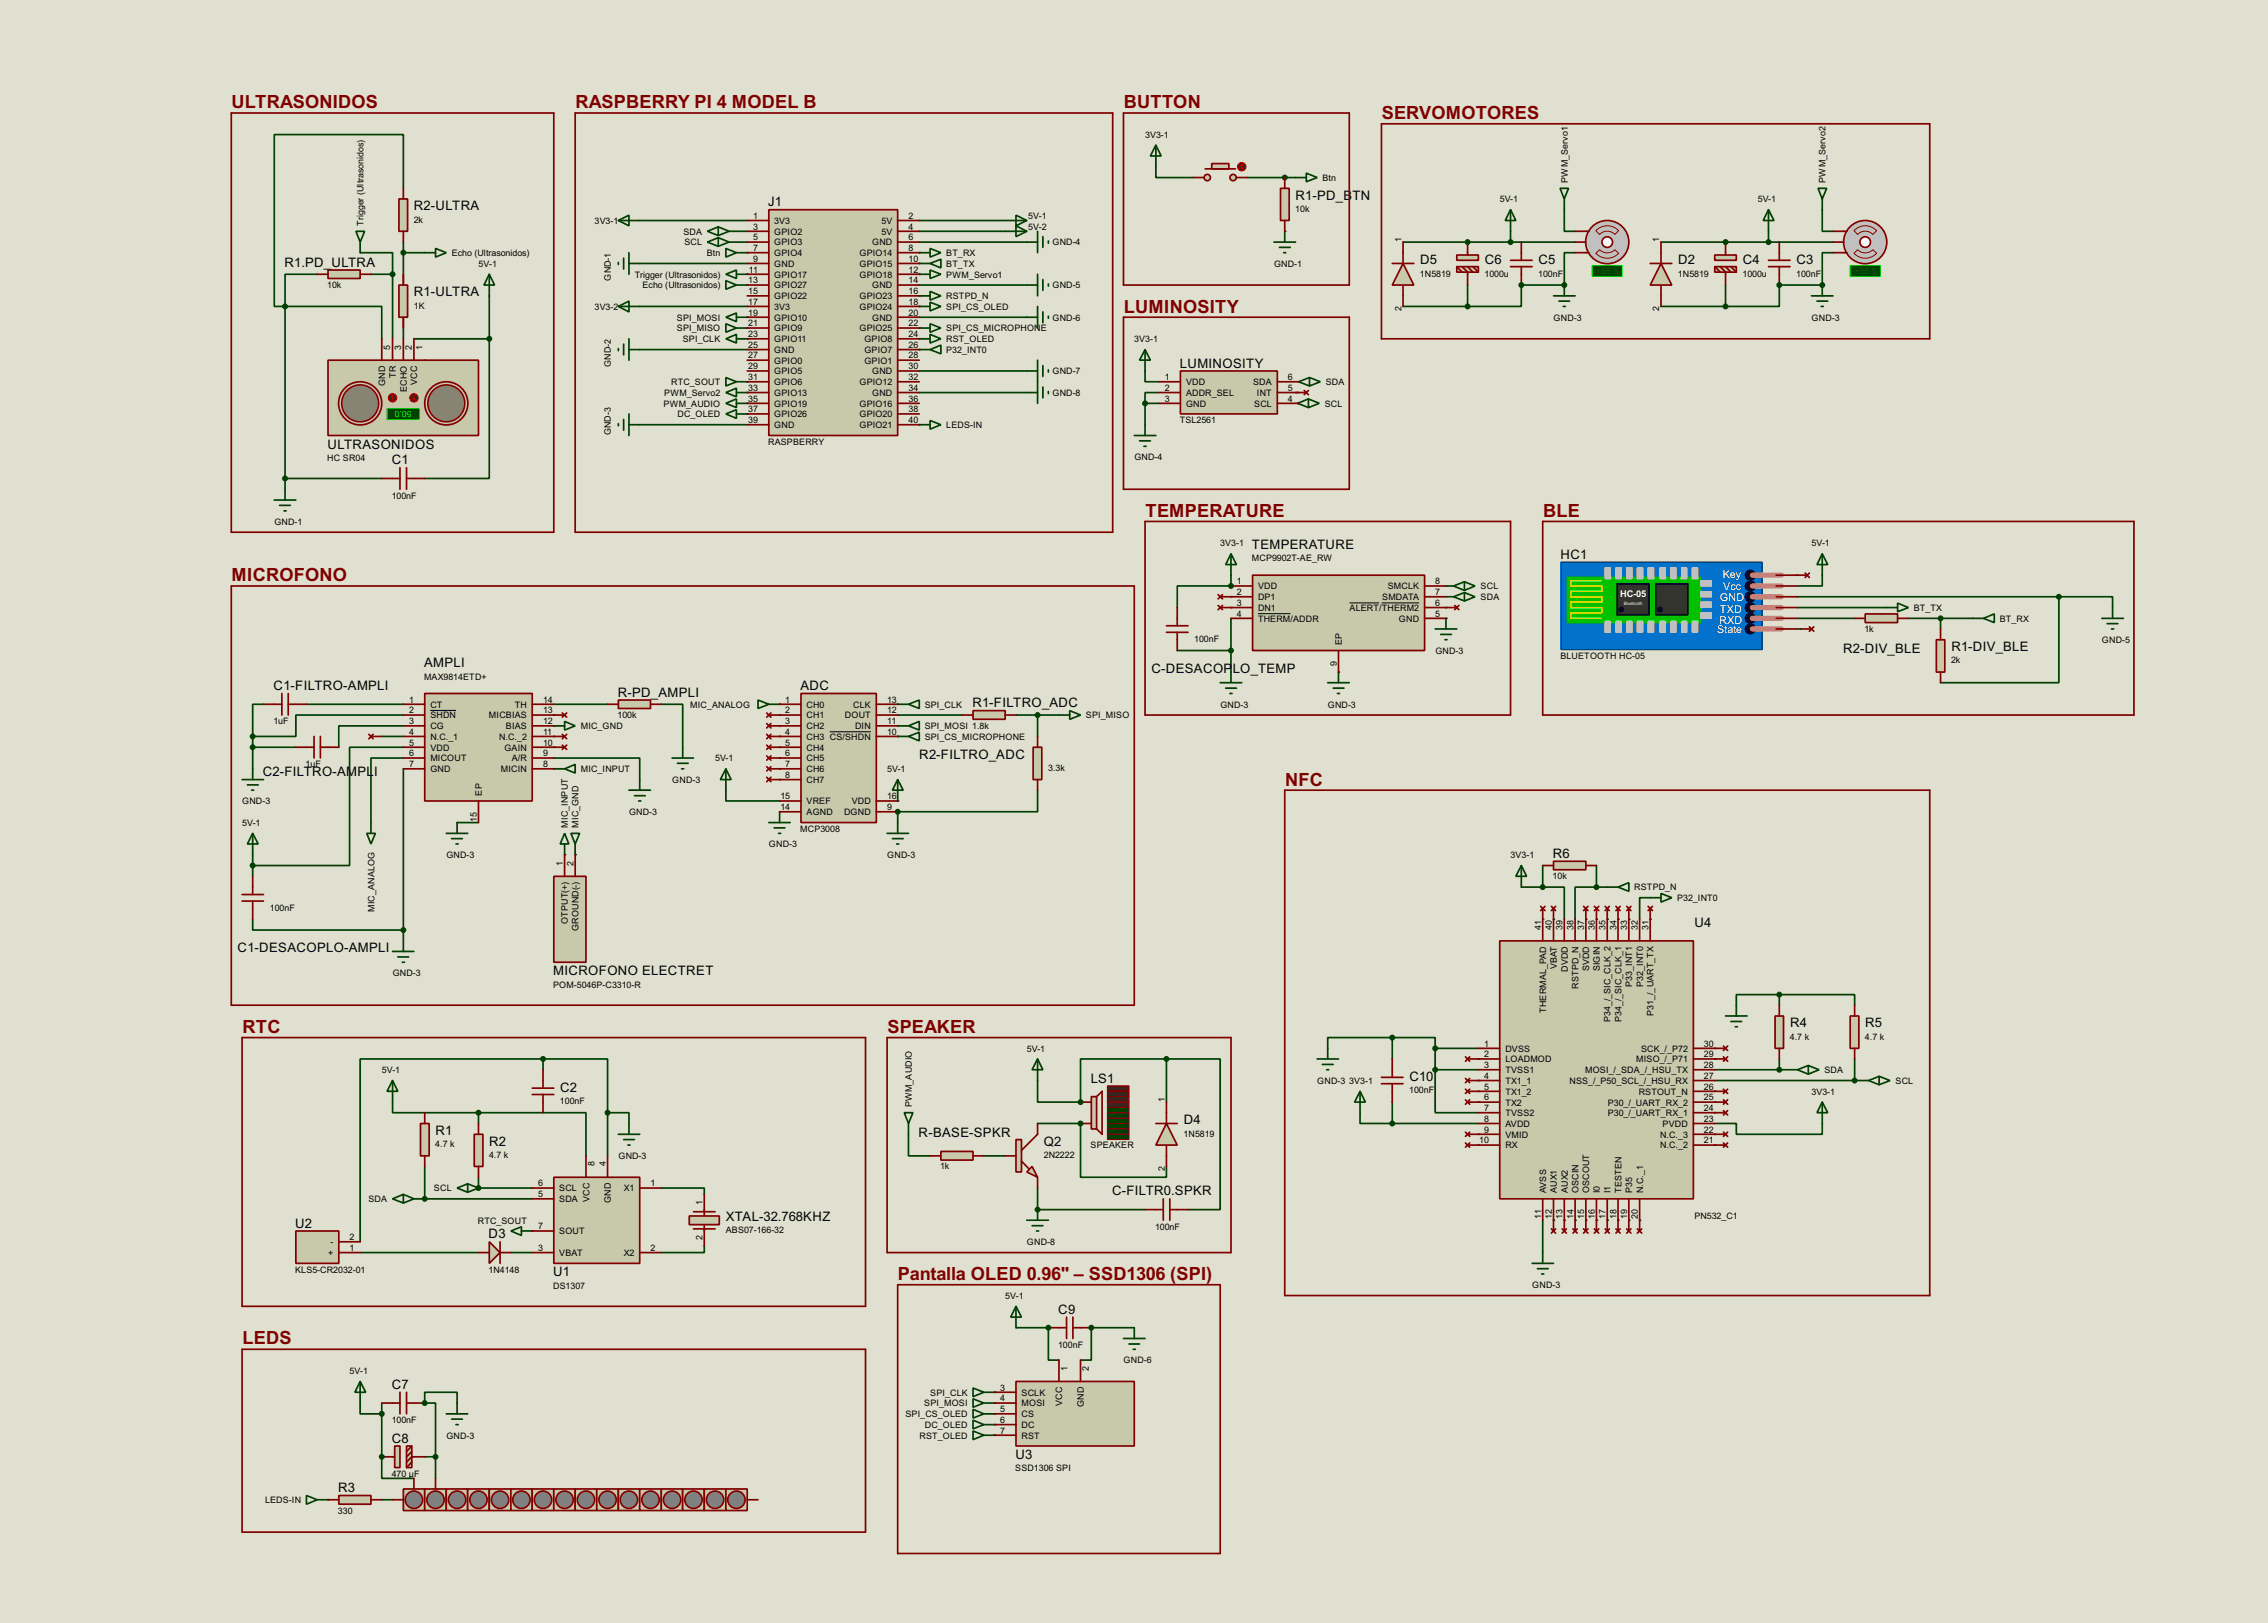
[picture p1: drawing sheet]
<svg xmlns="http://www.w3.org/2000/svg" width="536mm" height="383mm" viewBox="0 0 536 383" stroke-linecap="round" stroke-linejoin="round" font-family="sans-serif">
<defs><g id="words">
<g font-size="4.8" fill="#800000">
<text x="54.7" y="25.5">ULTRASONIDOS</text>
<text x="136" y="25.5">RASPBERRY PI 4 MODEL B</text>
<text x="265.5" y="25.5">BUTTON</text>
<text x="326.5" y="28.1">SERVOMOTORES</text>
<text x="265.5" y="73.9">LUMINOSITY</text>
<text x="270.6" y="122.1">TEMPERATURE</text>
<text x="364.6" y="122.1">BLE</text>
<text x="54.7" y="137.4">MICROFONO</text>
<text x="303.6" y="185.6">NFC</text>
<text x="57.3" y="244">RTC</text>
<text x="209.7" y="244">SPEAKER</text>
<text x="212.2" y="302.5">Pantalla OLED 0.96&quot; – SSD1306 (SPI)</text>
<text x="57.3" y="317.7">LEDS</text>
</g>
<g font-size="3.5">
<text x="306.1" y="47.2">R1-PD_B</text>
<text x="319.6" y="47.2">TN</text>
<text x="97.8" y="49.7">R2-ULTRA</text>
<text x="181.5" y="48.7">J1</text>
<text x="67.2" y="63">R1.PD_ULTRA</text>
<text x="335.6" y="62.4">D5</text>
<text x="350.8" y="62.4">C6</text>
<text x="363.5" y="62.4">C5</text>
<text x="396.5" y="62.4">D2</text>
<text x="411.8" y="62.4">C4</text>
<text x="424.5" y="62.4">C3</text>
<text x="97.8" y="70.1">R1-ULTRA</text>
<text x="278.8" y="86.8">LUMINOSITY</text>
<text x="77.4" y="106">ULTRASONIDOS</text>
<text x="92.6" y="109.7">C1</text>
<text x="295.8" y="129.8">TEMPERATURE</text>
<text x="368.7" y="132">HC1</text>
<text x="435.5" y="154.4">R2-DIV_BLE</text>
<text x="461.1" y="153.8">R1-DIV_BLE</text>
<text x="100.2" y="157.7">AMPLI</text>
<text x="272.1" y="159">C-DESACOP</text>
<text x="291.3" y="159">LO_TEMP</text>
<text x="64.7" y="163">C1-FILTRO-AMPLI</text>
<text x="146" y="164.6">R-PD_AMPLI</text>
<text x="189.1" y="163">ADC</text>
<text x="229.8" y="167.1">R1-FILTRO_ADC</text>
<text x="217.2" y="179.2">R2-FILTRO_ADC</text>
<text x="62.1" y="183.4">C2-FILTRO-AMPL</text>
<text x="88.4" y="183.4">I</text>
<text x="366.9" y="202.7">R6</text>
<text x="400.4" y="219">U4</text>
<text x="56.2" y="225">C1-DESACOPLO-AMPLI</text>
<text x="130.7" y="230.5">MICROFONO ELECTRET</text>
<text x="423" y="242.8">R4</text>
<text x="440.7" y="242.8">R5</text>
<text x="257.7" y="256">LS1</text>
<text x="333" y="255.5">C10</text>
<text x="132.4" y="258">C2</text>
<text x="102.9" y="268.2">R1</text>
<text x="217.1" y="268.7">R-BASE-SPKR</text>
<text x="279.7" y="265.6">D4</text>
<text x="115.6" y="270.7">R2</text>
<text x="246.7" y="270.7">Q2</text>
<text x="262.8" y="282.5">C-FILTR0.SPKR</text>
<text x="69.8" y="290.1">U2</text>
<text x="115.5" y="292.6">D3</text>
<text x="171.5" y="288.5">XTAL-32.768KHZ</text>
<text x="130.7" y="301.6">U1</text>
<text x="250.1" y="310.4">C9</text>
<text x="92.6" y="328.2">C7</text>
<text x="92.6" y="340.9">C8</text>
<text x="239.9" y="344.8">U3</text>
<text x="79.9" y="352.6">R3</text>
</g>
<g font-size="2.9" fill="#fff">
<text x="407" y="136.7">Key</text>
<text x="406.3" y="142">GND</text>
<text x="407.1" y="139.5">Vcc</text>
<text x="405.7" y="149.6">State</text>
<text x="406.2" y="147.4">RXD</text>
<text x="406.3" y="144.8">TXD</text>
</g>
<text font-size="2.5" fill="#fff" x="382.8" y="141.1">HC-05</text>
<g font-size="2.4">
<text x="270.6" y="32.6">3V3-1</text>
<text x="312.5" y="42.7">Btn</text>
<text x="354.4" y="47.8">5V-1</text>
<text x="370.4" y="43.2" transform="rotate(-90 370.4 43.2)">PWM_Servo1</text>
<text x="415.3" y="47.8">5V-1</text>
<text x="431.4" y="43.2" transform="rotate(-90 431.4 43.2)">PWM_Servo2</text>
<text x="85.9" y="53.3" transform="rotate(-90 85.9 53.3)">Trigger (Ultrasonidos)</text>
<text x="97.8" y="52.6">2k</text>
<text x="140.5" y="52.9">3V3-1</text>
<text x="178" y="51.7">1</text>
<text x="182.9" y="52.9">3V3</text>
<text x="208.3" y="52.9">5V</text>
<text x="214.7" y="51.7">2</text>
<text x="243" y="51.7">5V-1</text>
<text x="306.1" y="50.1">10k</text>
<text x="161.5" y="55.4">SDA</text>
<text x="161.7" y="58">SCL</text>
<text x="178" y="54.3">3</text>
<text x="178" y="56.8">5</text>
<text x="178" y="59.3">7</text>
<text x="182.9" y="55.4">GPIO2</text>
<text x="182.9" y="58">GPIO3</text>
<text x="206.1" y="58">GND</text>
<text x="208.3" y="55.4">5V</text>
<text x="214.7" y="54.3">4</text>
<text x="214.7" y="56.8">6</text>
<text x="214.7" y="59.3">8</text>
<text x="243" y="54.3">5V-2</text>
<text x="248.7" y="58">GND-4</text>
<text x="331.1" y="57.2" transform="rotate(-90 331.1 57.2)">1</text>
<text x="392.1" y="57.2" transform="rotate(-90 392.1 57.2)">1</text>
<text x="106.7" y="60.5">Echo (Ultrasonidos)</text>
<text x="113.1" y="63.1">5V-1</text>
<text x="150" y="65.6">Trigger (Ultrasonidos)</text>
<text x="167" y="60.5">Btn</text>
<text x="177" y="64.4">11</text>
<text x="178" y="61.9">9</text>
<text x="182.9" y="60.5">GPIO4</text>
<text x="182.9" y="63.1">GND</text>
<text x="182.9" y="65.6">GPIO17</text>
<text x="203.1" y="60.5">GPIO14</text>
<text x="203.1" y="63.1">GPIO15</text>
<text x="203.1" y="65.6">GPIO18</text>
<text x="214.7" y="61.9">10</text>
<text x="214.7" y="64.4">12</text>
<text x="223.6" y="65.6">PWM_Servo1</text>
<text x="223.6" y="63.1">BT_TX</text>
<text x="223.6" y="60.5">BT_RX</text>
<text x="301" y="63.1">GND-1</text>
<text x="335.5" y="65.4">1N5819</text>
<text x="350.8" y="65.4">1000u</text>
<text x="363.5" y="65.4">100nF</text>
<text x="396.5" y="65.4">1N5819</text>
<text x="411.7" y="65.4">1000u</text>
<text x="424.4" y="65.4">100nF</text>
<text x="77.3" y="68">10k</text>
<text x="144.4" y="66.3" transform="rotate(-90 144.4 66.3)">GND-1</text>
<text x="151.8" y="68.1">Echo (Ultrasonidos)</text>
<text x="176.8" y="67">13</text>
<text x="176.8" y="69.5">15</text>
<text x="176.8" y="72">17</text>
<text x="182.9" y="68.1">GPIO27</text>
<text x="182.9" y="70.7">GPIO22</text>
<text x="203.1" y="70.7">GPIO23</text>
<text x="206.1" y="68.1">GND</text>
<text x="214.7" y="67">14</text>
<text x="214.7" y="69.5">16</text>
<text x="214.7" y="72">18</text>
<text x="223.6" y="70.7">RSTPD_N</text>
<text x="248.7" y="68.1">GND-5</text>
<text x="97.8" y="73">1K</text>
<text x="140.5" y="73.2">3V3-2</text>
<text x="159.9" y="75.8">SPI_MOSI</text>
<text x="176.8" y="74.6">19</text>
<text x="176.8" y="77.1">21</text>
<text x="182.9" y="73.2">3V3</text>
<text x="182.9" y="75.8">GPIO10</text>
<text x="203.1" y="73.2">GPIO24</text>
<text x="206.1" y="75.8">GND</text>
<text x="214.7" y="74.6">20</text>
<text x="214.7" y="77.1">22</text>
<text x="223.6" y="73.2">SPI_CS_OLED</text>
<text x="248.7" y="75.8">GND-6</text>
<text x="331.1" y="73.6" transform="rotate(-90 331.1 73.6)">2</text>
<text x="367.1" y="75.8">GND-3</text>
<text x="392.1" y="73.5" transform="rotate(-90 392.1 73.5)">2</text>
<text x="428" y="75.8">GND-3</text>
<text x="92.2" y="82.6" transform="rotate(-90 92.2 82.6)">5</text>
<text x="94.7" y="82.6" transform="rotate(-90 94.7 82.6)">3</text>
<text x="97.3" y="82.6" transform="rotate(-90 97.3 82.6)">2</text>
<text x="99.8" y="82.6" transform="rotate(-90 99.8 82.6)">1</text>
<text x="159.9" y="78.3">SPI_MISO</text>
<text x="161.3" y="80.8">SPI_CLK</text>
<text x="176.8" y="79.7">23</text>
<text x="176.8" y="82.2">25</text>
<text x="182.9" y="78.3">GPIO9</text>
<text x="182.9" y="80.8">GPIO11</text>
<text x="182.9" y="83.4">GND</text>
<text x="203.1" y="78.3">GPIO25</text>
<text x="204.2" y="80.8">GPIO8</text>
<text x="204.2" y="83.4">GPIO7</text>
<text x="214.7" y="79.7">24</text>
<text x="214.7" y="82.2">26</text>
<text x="223.6" y="78.3">SPI_CS_MICROPHONE</text>
<text x="223.6" y="80.8">RST_OLED</text>
<text x="223.6" y="83.4">P32_INT0</text>
<text x="268" y="80.8">3V3-1</text>
<text x="93.6" y="89.3" transform="rotate(-90 93.6 89.3)">TR</text>
<text x="144.4" y="86.7" transform="rotate(-90 144.4 86.7)">GND-2</text>
<text x="176.8" y="84.7">27</text>
<text x="176.8" y="87.3">29</text>
<text x="176.8" y="89.8">31</text>
<text x="182.9" y="85.9">GPIO0</text>
<text x="182.9" y="88.5">GPIO5</text>
<text x="204.2" y="85.9">GPIO1</text>
<text x="206.1" y="88.5">GND</text>
<text x="214.7" y="84.7">28</text>
<text x="214.7" y="87.3">30</text>
<text x="214.7" y="89.8">32</text>
<text x="248.7" y="88.5">GND-7</text>
<text x="275.3" y="89.8">1</text>
<text x="304.3" y="89.8">6</text>
<text x="91" y="91.2" transform="rotate(-90 91 91.2)">GND</text>
<text x="96.1" y="92.6" transform="rotate(-90 96.1 92.6)">ECHO</text>
<text x="98.6" y="90.9" transform="rotate(-90 98.6 90.9)">VCC</text>
<text x="156.9" y="93.6">PWM_Servo2</text>
<text x="158.6" y="91">RTC_SOUT</text>
<text x="176.8" y="92.4">33</text>
<text x="176.8" y="94.9">35</text>
<text x="182.9" y="91">GPIO6</text>
<text x="182.9" y="93.6">GPIO13</text>
<text x="203.1" y="91">GPIO12</text>
<text x="206.1" y="93.6">GND</text>
<text x="214.7" y="92.4">34</text>
<text x="214.7" y="94.9">36</text>
<text x="248.7" y="93.6">GND-8</text>
<text x="275.3" y="92.4">2</text>
<text x="275.3" y="94.9">3</text>
<text x="280.2" y="91">VDD</text>
<text x="280.2" y="93.6">ADDR_SEL</text>
<text x="296.1" y="91">SDA</text>
<text x="297" y="93.6">INT</text>
<text x="304.3" y="94.9">4</text>
<text x="304.3" y="92.4">5</text>
<text x="313.2" y="91">SDA</text>
<text x="156.8" y="96.1">PWM_AUDIO</text>
<text x="160.1" y="98.6">DC_OLED</text>
<text x="176.8" y="97.4">37</text>
<text x="176.8" y="100">39</text>
<text x="182.9" y="96.1">GPIO19</text>
<text x="182.9" y="98.6">GPIO26</text>
<text x="182.9" y="101.2">GND</text>
<text x="203.1" y="96.1">GPIO16</text>
<text x="203.1" y="98.6">GPIO20</text>
<text x="203.1" y="101.2">GPIO21</text>
<text x="214.7" y="97.4">38</text>
<text x="214.7" y="100">40</text>
<text x="223.6" y="101.2">LEDS-IN</text>
<text x="278.7" y="100">TSL2561</text>
<text x="280.2" y="96.1">GND</text>
<text x="296.3" y="96.1">SCL</text>
<text x="313" y="96.1">SCL</text>
<text x="144.4" y="102.9" transform="rotate(-90 144.4 102.9)">GND-3</text>
<text x="181.5" y="105.1">RASPBERRY</text>
<text x="77.3" y="108.9">HC SR04</text>
<text x="268" y="108.8">GND-4</text>
<text x="92.6" y="117.8">100nF</text>
<text x="64.8" y="124">GND-1</text>
<text x="288.3" y="129.1">3V3-1</text>
<text x="428" y="129.1">5V-1</text>
<text x="295.8" y="132.6">MCP9902T-AE_RW</text>
<text x="292.3" y="138.1">1</text>
<text x="292.3" y="140.6">2</text>
<text x="292.3" y="143.2">3</text>
<text x="297.2" y="139.3">VDD</text>
<text x="297.2" y="141.8">DP1</text>
<text x="326.6" y="141.8">SMDATA</text>
<text x="327.9" y="139.3">SMCLK</text>
<text x="339.1" y="138.1">8</text>
<text x="339.1" y="140.6">7</text>
<text x="339.1" y="143.2">6</text>
<text x="349.8" y="141.8">SDA</text>
<text x="349.8" y="139.3">SCL</text>
<text x="292.3" y="145.7">4</text>
<text x="297.2" y="144.4">DN1</text>
<text x="297.2" y="146.9">THERM/ADDR</text>
<text x="318.9" y="144.4">ALERT/THERM2</text>
<text x="330.5" y="146.9">GND</text>
<text x="339.1" y="145.7">5</text>
<text x="440.5" y="149.3">1k</text>
<text x="452.2" y="144.4">BT_TX</text>
<text x="472.5" y="146.9">BT_RX</text>
<text x="282.2" y="151.7">100nF</text>
<text x="317.1" y="152.4" transform="rotate(-90 317.1 152.4)">EP</text>
<text x="339.1" y="154.5">GND-3</text>
<text x="368.7" y="155.7">BLUETOOTH HC-05</text>
<text x="496.6" y="152">GND-5</text>
<text x="100.2" y="160.6">MAX9814ETD+</text>
<text x="315.9" y="157.4" transform="rotate(-90 315.9 157.4)">9</text>
<text x="461" y="156.7">2k</text>
<text x="96.7" y="166">1</text>
<text x="101.7" y="167.2">CT</text>
<text x="121.6" y="167.2">TH</text>
<text x="128.3" y="166">14</text>
<text x="163.1" y="167.2">MIC_ANALOG</text>
<text x="185.6" y="166">1</text>
<text x="190.6" y="167.2">CH0</text>
<text x="201.6" y="167.2">CLK</text>
<text x="209.6" y="166">13</text>
<text x="218.5" y="167.2">SPI_CLK</text>
<text x="288.3" y="167.2">GND-3</text>
<text x="313.7" y="167.2">GND-3</text>
<text x="64.6" y="171.2">1uF</text>
<text x="96.7" y="168.6">2</text>
<text x="96.7" y="171.1">3</text>
<text x="96.7" y="173.6">4</text>
<text x="101.7" y="169.8">SHDN</text>
<text x="101.7" y="172.3">CG</text>
<text x="115.5" y="169.8">MICBIAS</text>
<text x="119.5" y="172.3">BIAS</text>
<text x="128.3" y="168.6">13</text>
<text x="128.3" y="171.1">12</text>
<text x="128.3" y="173.6">11</text>
<text x="137.2" y="172.3">MIC_GND</text>
<text x="145.9" y="169.6">100k</text>
<text x="185.6" y="168.6">2</text>
<text x="185.6" y="171.1">3</text>
<text x="185.6" y="173.6">4</text>
<text x="190.6" y="169.8">CH1</text>
<text x="190.6" y="172.3">CH2</text>
<text x="199.6" y="169.8">DOUT</text>
<text x="202" y="172.3">DIN</text>
<text x="209.6" y="171.1">11</text>
<text x="209.6" y="173.6">10</text>
<text x="209.6" y="168.6">12</text>
<text x="218.5" y="172.3">SPI_MOSI 1.8k</text>
<text x="256.6" y="169.8">SPI_MISO</text>
<text x="96.7" y="176.2">5</text>
<text x="96.7" y="178.7">6</text>
<text x="101.7" y="174.8">N.C._1</text>
<text x="101.7" y="177.4">VDD</text>
<text x="101.7" y="179.9">MICOUT</text>
<text x="117.9" y="174.8">N.C._2</text>
<text x="119.2" y="177.4">GAIN</text>
<text x="120.9" y="179.9">A/R</text>
<text x="128.3" y="176.2">10</text>
<text x="128.3" y="178.7">9</text>
<text x="169" y="179.9">5V-1</text>
<text x="185.6" y="176.2">5</text>
<text x="185.6" y="178.7">6</text>
<text x="190.6" y="174.8">CH3 CS/SHDN</text>
<text x="190.6" y="177.4">CH4</text>
<text x="190.6" y="179.9">CH5</text>
<text x="218.5" y="174.8">SPI_CS_MICROPHONE</text>
<text x="72.2" y="181.3">1uF</text>
<text x="96.7" y="181.3">7</text>
<text x="101.7" y="182.5">GND</text>
<text x="118.3" y="182.5">MICIN</text>
<text x="128.3" y="181.3">8</text>
<text x="137.2" y="182.5">MIC_INPUT</text>
<text x="158.8" y="185">GND-3</text>
<text x="185.6" y="181.3">7</text>
<text x="185.6" y="183.8">8</text>
<text x="190.6" y="182.5">CH6</text>
<text x="190.6" y="185">CH7</text>
<text x="209.6" y="182.5">5V-1</text>
<text x="247.7" y="182.2">3.3k</text>
<text x="57.2" y="190.1">GND-3</text>
<text x="113.9" y="188" transform="rotate(-90 113.9 188)">EP</text>
<text x="184.4" y="188.9">15</text>
<text x="184.4" y="191.4">14</text>
<text x="190.6" y="190.1">VREF</text>
<text x="201.2" y="190.1">VDD</text>
<text x="209.6" y="188.9">16</text>
<text x="209.6" y="191.4">9</text>
<text x="57.2" y="195.2">5V-1</text>
<text x="112.7" y="194.1" transform="rotate(-90 112.7 194.1)">15</text>
<text x="134.2" y="195.6" transform="rotate(-90 134.2 195.6)">MIC_INPUT</text>
<text x="136.7" y="195.6" transform="rotate(-90 136.7 195.6)">MIC_GND</text>
<text x="148.6" y="192.6">GND-3</text>
<text x="189.1" y="196.6">MCP3008</text>
<text x="190.6" y="192.6">AGND</text>
<text x="199.4" y="192.6">DGND</text>
<text x="105.5" y="202.8">GND-3</text>
<text x="181.7" y="200.2">GND-3</text>
<text x="209.6" y="202.8">GND-3</text>
<text x="356.9" y="202.8">3V3-1</text>
<text x="133" y="204.5" transform="rotate(-90 133 204.5)">1</text>
<text x="135.5" y="204.5" transform="rotate(-90 135.5 204.5)">2</text>
<text x="366.9" y="207.7">10k</text>
<text x="63.8" y="215.2">100nF</text>
<text x="88.4" y="215.5" transform="rotate(-90 88.4 215.5)">MIC_ANALOG</text>
<text x="386.1" y="210.4">RSTPD_N</text>
<text x="396.3" y="212.9">P32_INT0</text>
<text x="134.2" y="218.3" transform="rotate(-90 134.2 218.3)">OTPUT(+)</text>
<text x="136.7" y="220" transform="rotate(-90 136.7 220)">GROUND(-)</text>
<text x="364.1" y="219.8" transform="rotate(-90 364.1 219.8)">41</text>
<text x="366.7" y="219.8" transform="rotate(-90 366.7 219.8)">40</text>
<text x="369.2" y="219.7" transform="rotate(-90 369.2 219.7)">39</text>
<text x="371.8" y="219.8" transform="rotate(-90 371.8 219.8)">38</text>
<text x="374.3" y="219.8" transform="rotate(-90 374.3 219.8)">37</text>
<text x="376.8" y="219.8" transform="rotate(-90 376.8 219.8)">36</text>
<text x="379.4" y="219.8" transform="rotate(-90 379.4 219.8)">35</text>
<text x="381.9" y="219.7" transform="rotate(-90 381.9 219.7)">34</text>
<text x="384.5" y="219.8" transform="rotate(-90 384.5 219.8)">33</text>
<text x="387" y="219.8" transform="rotate(-90 387 219.8)">32</text>
<text x="389.5" y="219.8" transform="rotate(-90 389.5 219.8)">31</text>
<text x="92.8" y="230.7">GND-3</text>
<text x="130.7" y="233.4">POM-5046P-C3310-R</text>
<text x="367.9" y="229.1" transform="rotate(-90 367.9 229.1)">VBAT</text>
<text x="370.4" y="229.6" transform="rotate(-90 370.4 229.6)">DVDD</text>
<text x="373" y="233.6" transform="rotate(-90 373 233.6)">RSTPD_N</text>
<text x="375.5" y="229.5" transform="rotate(-90 375.5 229.5)">SVDD</text>
<text x="378" y="229.5" transform="rotate(-90 378 229.5)">SIGIN</text>
<text x="385.7" y="233.1" transform="rotate(-90 385.7 233.1)">P33_INT1</text>
<text x="388.2" y="233.1" transform="rotate(-90 388.2 233.1)">P32_INT0</text>
<text x="365.3" y="239.3" transform="rotate(-90 365.3 239.3)">THERMAL_PAD</text>
<text x="390.7" y="240" transform="rotate(-90 390.7 240)">P31_/_UART_TX</text>
<text x="380.6" y="241.5" transform="rotate(-90 380.6 241.5)">P34_/_SIC_CLK_2</text>
<text x="383.1" y="241.5" transform="rotate(-90 383.1 241.5)">P34_/_SIC_CLK_1</text>
<text x="422.9" y="245.7">4.7 k</text>
<text x="440.7" y="245.7">4.7 k</text>
<text x="242.6" y="248.5">5V-1</text>
<text x="350.7" y="247.3">1</text>
<text x="350.7" y="249.8">2</text>
<text x="355.7" y="248.5">DVSS</text>
<text x="355.7" y="251">LOADMOD</text>
<text x="386.6" y="251">MISO_/_P71</text>
<text x="387.7" y="248.5">SCK_/_P72</text>
<text x="402.6" y="247.3">30</text>
<text x="402.6" y="249.8">29</text>
<text x="90.2" y="253.6">5V-1</text>
<text x="311.2" y="256.1">GND-3</text>
<text x="318.8" y="256.1">3V3-1</text>
<text x="350.7" y="252.4">3</text>
<text x="350.7" y="254.9">4</text>
<text x="350.7" y="257.5">5</text>
<text x="355.7" y="253.6">TVSS1</text>
<text x="355.7" y="256.1">TX1_1</text>
<text x="370.8" y="256.1">NSS_/_P50_SCL_/_HSU_RX</text>
<text x="374.5" y="253.6">MOSI_/_SDA_/_HSU_TX</text>
<text x="402.6" y="252.4">28</text>
<text x="402.6" y="254.9">27</text>
<text x="402.6" y="257.5">26</text>
<text x="431.1" y="253.6">SDA</text>
<text x="447.9" y="256.1">SCL</text>
<text x="132.3" y="260.9">100nF</text>
<text x="215.5" y="261.6" transform="rotate(-90 215.5 261.6)">PWM_AUDIO</text>
<text x="275.2" y="260.4" transform="rotate(-90 275.2 260.4)">1</text>
<text x="333" y="258.4">100nF</text>
<text x="350.7" y="260">6</text>
<text x="350.7" y="262.5">7</text>
<text x="355.7" y="258.7">TX1_2</text>
<text x="355.7" y="261.2">TX2</text>
<text x="355.7" y="263.7">TVSS2</text>
<text x="379.9" y="261.2">P30_/_UART_RX_2</text>
<text x="379.9" y="263.7">P30_/_UART_RX_1</text>
<text x="387.2" y="258.7">RSTOUT_N</text>
<text x="402.6" y="260">25</text>
<text x="402.6" y="262.5">24</text>
<text x="428" y="258.7">3V3-1</text>
<text x="279.7" y="268.6">1N5819</text>
<text x="350.7" y="265.1">8</text>
<text x="350.7" y="267.6">9</text>
<text x="355.7" y="266.3">AVDD</text>
<text x="355.7" y="268.8">VMID</text>
<text x="392.2" y="268.8">N.C._3</text>
<text x="392.8" y="266.3">PVDD</text>
<text x="402.6" y="265.1">23</text>
<text x="402.6" y="267.6">22</text>
<text x="102.9" y="271.1">4.7 k</text>
<text x="115.6" y="273.6">4.7 k</text>
<text x="140.5" y="275.6" transform="rotate(-90 140.5 275.6)">8</text>
<text x="143.2" y="275.6" transform="rotate(-90 143.2 275.6)">4</text>
<text x="146.1" y="273.9">GND-3</text>
<text x="246.6" y="273.6">2N2222</text>
<text x="257.7" y="271.3">SPEAKER</text>
<text x="349.5" y="270.2">10</text>
<text x="355.7" y="271.4">RX</text>
<text x="392.2" y="271.4">N.C._2</text>
<text x="402.6" y="270.2">21</text>
<text x="102.5" y="281.5">SCL</text>
<text x="127.2" y="280.3">6</text>
<text x="132.1" y="281.5">SCL</text>
<text x="147.4" y="281.5">X1</text>
<text x="153.7" y="280.3">1</text>
<text x="222.1" y="276.3">1k</text>
<text x="275.2" y="276.8" transform="rotate(-90 275.2 276.8)">2</text>
<text x="365.3" y="281.9" transform="rotate(-90 365.3 281.9)">AVSS</text>
<text x="367.9" y="281.9" transform="rotate(-90 367.9 281.9)">AUX1</text>
<text x="370.4" y="281.9" transform="rotate(-90 370.4 281.9)">AUX2</text>
<text x="373" y="281.9" transform="rotate(-90 373 281.9)">OSCIN</text>
<text x="375.5" y="281.9" transform="rotate(-90 375.5 281.9)">OSCOUT</text>
<text x="378" y="281.9" transform="rotate(-90 378 281.9)">I0</text>
<text x="380.6" y="281.9" transform="rotate(-90 380.6 281.9)">I1</text>
<text x="383.1" y="281.9" transform="rotate(-90 383.1 281.9)">TESTEN</text>
<text x="385.7" y="281.9" transform="rotate(-90 385.7 281.9)">P35</text>
<text x="388.2" y="281.9" transform="rotate(-90 388.2 281.9)">N.C._1</text>
<text x="87" y="284.1">SDA</text>
<text x="127.2" y="282.9">5</text>
<text x="132.1" y="284.1">SDA</text>
<text x="139.3" y="284" transform="rotate(-90 139.3 284)">VCC</text>
<text x="144.3" y="284.2" transform="rotate(-90 144.3 284.2)">GND</text>
<text x="166" y="284.7" transform="rotate(-90 166 284.7)">1</text>
<text x="364.1" y="288" transform="rotate(-90 364.1 288)">11</text>
<text x="82.6" y="293">2</text>
<text x="112.9" y="289.1">RTC_SOUT</text>
<text x="127.2" y="290.5">7</text>
<text x="132.1" y="291.7">SOUT</text>
<text x="166" y="293.1" transform="rotate(-90 166 293.1)">2</text>
<text x="171.5" y="291.4">ABS07-166-32</text>
<text x="272.9" y="290.5">100nF</text>
<text x="366.7" y="288.1" transform="rotate(-90 366.7 288.1)">12</text>
<text x="369.2" y="288.1" transform="rotate(-90 369.2 288.1)">13</text>
<text x="371.8" y="288.1" transform="rotate(-90 371.8 288.1)">14</text>
<text x="374.3" y="288.1" transform="rotate(-90 374.3 288.1)">15</text>
<text x="376.8" y="288.1" transform="rotate(-90 376.8 288.1)">16</text>
<text x="379.4" y="288.1" transform="rotate(-90 379.4 288.1)">17</text>
<text x="381.9" y="288.1" transform="rotate(-90 381.9 288.1)">18</text>
<text x="384.5" y="288.1" transform="rotate(-90 384.5 288.1)">19</text>
<text x="387" y="288.1" transform="rotate(-90 387 288.1)">20</text>
<text x="400.3" y="288">PN532_C1</text>
<text x="77.5" y="296.8">+</text>
<text x="78.1" y="294.2">-</text>
<text x="82.6" y="295.6">1</text>
<text x="127.2" y="295.6">3</text>
<text x="132.1" y="296.8">VBAT</text>
<text x="147.4" y="296.8">X2</text>
<text x="153.7" y="295.6">2</text>
<text x="242.6" y="294.2">GND-8</text>
<text x="69.7" y="300.7">KLS5-CR2032-01</text>
<text x="115.4" y="300.7">1N4148</text>
<text x="130.7" y="304.5">DS1307</text>
<text x="362" y="304.4">GND-3</text>
<text x="237.5" y="306.9">5V-1</text>
<text x="250" y="318.5">100nF</text>
<text x="252.2" y="323.9" transform="rotate(-90 252.2 323.9)">1</text>
<text x="257.3" y="323.9" transform="rotate(-90 257.3 323.9)">2</text>
<text x="265.5" y="322.2">GND-6</text>
<text x="82.6" y="324.7">5V-1</text>
<text x="219.8" y="329.8">SPI_CLK</text>
<text x="236.4" y="328.6">3</text>
<text x="241.4" y="329.8">SCLK</text>
<text x="213.9" y="334.9">SPI_CS_OLED</text>
<text x="218.4" y="332.3">SPI_MOSI</text>
<text x="236.4" y="331.1">4</text>
<text x="236.4" y="333.7">5</text>
<text x="241.4" y="332.3">MOSI</text>
<text x="241.4" y="334.9">CS</text>
<text x="251" y="332.2" transform="rotate(-90 251 332.2)">VCC</text>
<text x="256.1" y="332.5" transform="rotate(-90 256.1 332.5)">GND</text>
<text x="92.6" y="336.3">100nF</text>
<text x="105.5" y="339.9">GND-3</text>
<text x="217.3" y="339.9">RST_OLED</text>
<text x="218.5" y="337.4">DC_OLED</text>
<text x="236.4" y="336.2">6</text>
<text x="236.4" y="338.7">7</text>
<text x="241.4" y="337.4">DC</text>
<text x="241.4" y="339.9">RST</text>
<text x="239.9" y="347.7">SSD1306 SPI</text>
<text x="92.6" y="349">470 µF</text>
<text x="62.6" y="355.2">LEDS-IN</text>
<text x="79.9" y="357.6">330</text>
</g>
<g font-size="2.4" fill="#008000">
<text x="377.1" y="64.9">+88.8</text>
<text x="438.1" y="64.9">+88.8</text>
</g>
<text font-size="2.4" fill="#0f0" x="97.3" y="97" transform="rotate(-180 97.3 97)">50.0</text>
<text font-size="1.2" fill="#fff" x="383.7" y="143">Bluetooth</text>
</g></defs>
<path d="M0 0h535.9v383.5h-535.9z" fill="#e0e0d0"/>
<g fill="none" stroke="#004000" stroke-width=".4">
<path d="M85.1 59.7h7.7v5.1M95.3 44.5v-12.7h-30.5v40.6h2.6M95.3 59.7h5.1M95.3 57.2v22.9M303.6 42h2.5M67.4 72.4h22.8v7.7M67.4 72.4v43.2M75 64.8h-7.6v7.6M87.7 64.8h5.1M92.8 64.8v15.3M115.6 69.9v10.2M97.8 80.1h17.8"/>
<path d="M115.6 80.1v33h-15.2M67.4 113.1h22.8"/>
</g>
<g fill="#004000">
<circle cx="303.6" cy="42" r=".2"/>
<circle cx="303.6" cy="54.7" r=".2"/>
</g>
<path d="M430.6 49.6v5.1h2.5M59.7 176.6h10.2M62.3 166.4h-2.6v15.3M59.7 217.2v2.6h35.6v2.5M59.7 202v5.1" fill="none" stroke="#004000" stroke-width=".4"/>
<g fill="#004000">
<circle cx="133.4" cy="202" r=".2"/>
<circle cx="135.9" cy="202" r=".2"/>
</g>
<path d="M72.4 166.4h22.9M90.2 174h5.1M95.3 169h-25.4v5h-10.2M95.3 171.5h-15.2v5.1M95.3 176.6h-12.7v27.9h-22.9M95.3 179.1h-7.6v15.3M95.3 181.7v38.1M108 194.4h5.1" fill="none" stroke="#004000" stroke-width=".4"/>
<g fill="#004000">
<circle cx="130.9" cy="169" r=".2"/>
<circle cx="130.9" cy="171.5" r=".2"/>
<circle cx="130.9" cy="174" r=".2"/>
<circle cx="130.9" cy="176.6" r=".2"/>
</g>
<path d="M130.9 179.1h20.3v5.1" fill="none" stroke="#004000" stroke-width=".4"/>
<circle cx="130.9" cy="181.7" r=".2" fill="#004000"/>
<path d="M130.9 166.4h12.7M156.3 166.4h5v10.2" fill="none" stroke="#004000" stroke-width=".4"/>
<g fill="#004000">
<circle cx="184.2" cy="166.4" r=".2"/>
<circle cx="184.2" cy="169" r=".2"/>
<circle cx="184.2" cy="171.5" r=".2"/>
<circle cx="184.2" cy="174" r=".2"/>
<circle cx="184.2" cy="176.6" r=".2"/>
<circle cx="184.2" cy="179.1" r=".2"/>
<circle cx="184.2" cy="181.7" r=".2"/>
<circle cx="184.2" cy="184.2" r=".2"/>
<circle cx="212.1" cy="166.4" r=".2"/>
<circle cx="212.1" cy="171.5" r=".2"/>
<circle cx="212.1" cy="174" r=".2"/>
<circle cx="212.1" cy="189.3" r=".2"/>
</g>
<path d="M171.5 186.7v2.6h12.7" fill="none" stroke="#004000" stroke-width=".4"/>
<circle cx="184.2" cy="191.8" r=".2" fill="#004000"/>
<path d="M212.1 169h15.3M212.1 191.8v2.6" fill="none" stroke="#004000" stroke-width=".4"/>
<circle cx="212.1" cy="191.8" r=".2" fill="#004000"/>
<path d="M306.6 95.3h.3M240.1 169h10.1M245.2 169v5M245.2 186.7v5.1h-33.1M214.7 268v5.1h5.1" fill="none" stroke="#004000" stroke-width=".4"/>
<circle cx="306.9" cy="90.2" r=".2" fill="#004000"/>
<path d="M270.6 87.7v2.5h3.3M270.6 95.3v5.1M270.6 95.3h3.3M273.9 92.8h-3.3v2.5" fill="none" stroke="#004000" stroke-width=".4"/>
<g fill="#004000">
<circle cx="290.9" cy="141" r=".2"/>
<circle cx="290.9" cy="143.6" r=".2"/>
<circle cx="316.3" cy="158.8" r=".2"/>
</g>
<path d="M341.7 138.5h1.8M341.7 141h1.8" fill="none" stroke="#004000" stroke-width=".4"/>
<g fill="#004000">
<circle cx="341.7" cy="143.6" r=".2"/>
<circle cx="341.7" cy="146.1" r=".2"/>
</g>
<path d="M290.9 135.9v2.6M278.2 153.7h12.7M290.9 146.1v12.7" fill="none" stroke="#004000" stroke-width=".4"/>
<circle cx="290.9" cy="138.5" r=".2" fill="#004000"/>
<g fill="none" stroke="#004000" stroke-width=".4">
<path d="M273.1 39.4v2.6h8.9M294.7 42h8.9M290.9 138.5h-12.7v5.1M424.5 135.9h.2M430.6 135.9v2.6h-5.9M424.7 148.6h.8M424.7 143.6h21.1M424.7 146.1h13.5M424.7 141h61.8M450.9 146.1h15.2M458.5 146.1v2.5M486.5 141h12.7v2.6"/>
<path d="M486.5 141v20.3h-28M85.1 296h28"/>
</g>
<circle cx="113.1" cy="280.7" r=".2" fill="#004000"/>
<path d="M128.3 250.2h15.3v12.7h5v2.6M128.3 250.2h-43.2v43.2M128.3 250.2v2.6M92.8 260.4v2.5h20.3v2.6M100.4 275.6v7.7M113.1 278.2v2.5h12.7M97.8 283.3h28M120.7 296h5.1M156.3 280.7h10.1v1.5M166.4 294.4v1.6h-10.1" fill="none" stroke="#004000" stroke-width=".4"/>
<circle cx="125.8" cy="290.9" r=".2" fill="#004000"/>
<path d="M113.1 262.9h25.4v10.2M143.6 262.9v10.2M232.5 273.1h5M245.2 265.5h10.1" fill="none" stroke="#004000" stroke-width=".4"/>
<circle cx="255.3" cy="265.5" r=".2" fill="#004000"/>
<path d="M255.3 265.5v12.7h20.3v-2.6M245.2 280.7v5.1" fill="none" stroke="#004000" stroke-width=".4"/>
<circle cx="245.2" cy="285.8" r=".2" fill="#004000"/>
<path d="M275.6 250.2h12.7v35.6h-7.6M275.6 250.2h-20.3v10.2M275.6 250.2v10.2M245.2 285.8h25.4" fill="none" stroke="#004000" stroke-width=".4"/>
<circle cx="255.3" cy="260.4" r=".2" fill="#004000"/>
<path d="M245.2 255.3v5.1h10.1" fill="none" stroke="#004000" stroke-width=".4"/>
<circle cx="420.4" cy="67.4" r=".2" fill="#004000"/>
<path d="M433.1 59.7h-2.5v7.7" fill="none" stroke="#004000" stroke-width=".4"/>
<circle cx="430.6" cy="67.4" r=".2" fill="#004000"/>
<path d="M407.7 57.2h25.4M417.9 54.7v2.5M420.4 67.4h10.2" fill="none" stroke="#004000" stroke-width=".4"/>
<circle cx="407.7" cy="57.2" r=".2" fill="#004000"/>
<path d="M369.6 49.6v5.1h2.6M392.5 57.2h15.2M392.5 72.4h15.2M407.7 67.4v5M420.4 67.4v5h-12.7" fill="none" stroke="#004000" stroke-width=".4"/>
<circle cx="359.5" cy="67.4" r=".2" fill="#004000"/>
<path d="M372.2 59.7h-2.6v7.7" fill="none" stroke="#004000" stroke-width=".4"/>
<circle cx="369.6" cy="67.4" r=".2" fill="#004000"/>
<path d="M346.8 57.2h25.4M356.9 54.7v2.5M359.5 67.4h10.1" fill="none" stroke="#004000" stroke-width=".4"/>
<circle cx="346.8" cy="57.2" r=".2" fill="#004000"/>
<path d="M331.5 57.2h15.3M331.5 72.4h15.3M346.8 67.4v5M359.5 67.4v5h-12.7" fill="none" stroke="#004000" stroke-width=".4"/>
<circle cx="77.5" cy="354.4" r=".2" fill="#004000"/>
<path d="M85.1 331.5v2.6h5.1v-2.6M100.4 331.5v-2.5h7.6v2.5M90.2 354.4h2.6" fill="none" stroke="#004000" stroke-width=".4"/>
<circle cx="100.4" cy="331.5" r=".2" fill="#004000"/>
<path d="M90.2 334.1v15.2h7.6" fill="none" stroke="#004000" stroke-width=".4"/>
<circle cx="90.2" cy="344.2" r=".2" fill="#004000"/>
<path d="M257.9 313.7h10.1M100.4 331.5h2.5v12.7M100.4 344.2h2.5M102.9 344.2v5.1" fill="none" stroke="#004000" stroke-width=".4"/>
<circle cx="257.9" cy="313.7" r=".2" fill="#004000"/>
<path d="M240.1 313.7h7.6" fill="none" stroke="#004000" stroke-width=".4"/>
<circle cx="247.7" cy="313.7" r=".2" fill="#004000"/>
<path d="M151.2 52.1h25.4M172.3 54.7h4.3M172.3 57.2h4.3" fill="none" stroke="#004000" stroke-width=".4"/>
<circle cx="176.6" cy="59.7" r=".2" fill="#004000"/>
<path d="M151.2 62.3h25.4" fill="none" stroke="#004000" stroke-width=".4"/>
<g fill="#004000">
<circle cx="176.6" cy="64.8" r=".2"/>
<circle cx="176.6" cy="67.4" r=".2"/>
</g>
<path d="M151.2 72.4h25.4" fill="none" stroke="#004000" stroke-width=".4"/>
<g fill="#004000">
<circle cx="176.6" cy="75" r=".2"/>
<circle cx="176.6" cy="77.5" r=".2"/>
<circle cx="176.6" cy="80.1" r=".2"/>
</g>
<path d="M151.2 82.6h25.4" fill="none" stroke="#004000" stroke-width=".4"/>
<g fill="#004000">
<circle cx="176.6" cy="90.2" r=".2"/>
<circle cx="176.6" cy="92.8" r=".2"/>
<circle cx="176.6" cy="95.3" r=".2"/>
<circle cx="176.6" cy="97.8" r=".2"/>
</g>
<path d="M217.2 52.1h20.3M217.2 54.7h20.3M217.2 57.2h25.4M151.2 100.4h25.4" fill="none" stroke="#004000" stroke-width=".4"/>
<g fill="#004000">
<circle cx="217.2" cy="59.7" r=".2"/>
<circle cx="217.2" cy="62.3" r=".2"/>
<circle cx="217.2" cy="64.8" r=".2"/>
</g>
<path d="M217.2 67.4h25.4" fill="none" stroke="#004000" stroke-width=".4"/>
<circle cx="217.2" cy="72.4" r=".2" fill="#004000"/>
<path d="M217.2 75h25.4" fill="none" stroke="#004000" stroke-width=".4"/>
<g fill="#004000">
<circle cx="217.2" cy="77.5" r=".2"/>
<circle cx="217.2" cy="80.1" r=".2"/>
</g>
<path d="M217.2 87.7h25.4M217.2 92.8h25.4" fill="none" stroke="#004000" stroke-width=".4"/>
<circle cx="217.2" cy="100.4" r=".2" fill="#004000"/>
<path d="M247.7 313.7v7.7h2.5M257.9 313.7v7.7h-2.6" fill="none" stroke="#004000" stroke-width=".4"/>
<g fill="#004000">
<circle cx="235" cy="329" r=".2"/>
<circle cx="235" cy="331.5" r=".2"/>
<circle cx="235" cy="336.6" r=".2"/>
<circle cx="235" cy="334.1" r=".2"/>
<circle cx="235" cy="339.1" r=".2"/>
</g>
<path d="M389.9 212.1h-2.5v5.1M339.1 252.8v10.1h10.2M339.1 252.8h10.2M349.3 247.7h-10.2v5.1M405.2 265.5h5.1v2.5h20.3v-2.5M364.5 288.3v7.7" fill="none" stroke="#004000" stroke-width=".4"/>
<g fill="#004000">
<circle cx="405.2" cy="247.7" r=".2"/>
<circle cx="405.2" cy="250.2" r=".2"/>
<circle cx="405.2" cy="257.9" r=".2"/>
<circle cx="405.2" cy="260.4" r=".2"/>
<circle cx="405.2" cy="262.9" r=".2"/>
<circle cx="405.2" cy="268" r=".2"/>
<circle cx="405.2" cy="270.6" r=".2"/>
<circle cx="349.3" cy="250.2" r=".2"/>
<circle cx="349.3" cy="255.3" r=".2"/>
<circle cx="349.3" cy="257.9" r=".2"/>
<circle cx="349.3" cy="260.4" r=".2"/>
<circle cx="349.3" cy="268" r=".2"/>
<circle cx="349.3" cy="270.6" r=".2"/>
<circle cx="369.6" cy="288.3" r=".2"/>
<circle cx="367.1" cy="288.3" r=".2"/>
<circle cx="372.2" cy="288.3" r=".2"/>
<circle cx="374.7" cy="288.3" r=".2"/>
<circle cx="379.8" cy="288.3" r=".2"/>
<circle cx="377.2" cy="288.3" r=".2"/>
<circle cx="382.3" cy="288.3" r=".2"/>
<circle cx="384.9" cy="288.3" r=".2"/>
<circle cx="387.4" cy="288.3" r=".2"/>
<circle cx="367.1" cy="217.2" r=".2"/>
<circle cx="364.5" cy="217.2" r=".2"/>
<circle cx="374.7" cy="217.2" r=".2"/>
<circle cx="377.2" cy="217.2" r=".2"/>
<circle cx="382.3" cy="217.2" r=".2"/>
<circle cx="379.8" cy="217.2" r=".2"/>
<circle cx="384.9" cy="217.2" r=".2"/>
<circle cx="389.9" cy="217.2" r=".2"/>
</g>
<g fill="none" stroke="#004000" stroke-width=".4">
<path d="M359.5 209.6h5M364.5 209.6h5.1v7.6M364.5 204.5v5.1M377.2 209.6h-5v7.6M377.2 209.6h2.6M377.2 204.5v5.1M420.4 235h-10.1v2.5M420.4 235h17.8v2.5M420.4 235v2.5M329 245.2h-15.3v2.5M329 245.2h10.1v2.5M329 245.2v5"/>
<path d="M405.2 255.3h36.3M405.2 252.8h19.5M420.4 250.2v2.6M438.2 250.2v5.1M321.4 262.9v2.6h7.6M329 260.4v5.1M329 265.5h20.3"/>
</g>
<g fill="#004000">
<circle cx="217.2" cy="69.9" r=".2"/>
<circle cx="217.2" cy="82.6" r=".2"/>
</g>
<g fill="#400000" stroke="#800000" stroke-width=".24">
<path d="M261.7 256.6h5.1v1.3h-5.1z"/>
<path d="M261.7 257.9h5.1v1.2h-5.1z"/>
</g>
<g fill="#404000" stroke="#800000" stroke-width=".24">
<path d="M261.7 259.1h5.1v1.3h-5.1z"/>
<path d="M261.7 260.4h5.1v1.3h-5.1z"/>
</g>
<g fill="#064000" stroke="#800000" stroke-width=".24">
<path d="M261.7 262.9h5.1v1.3h-5.1z"/>
<path d="M261.7 264.2h5.1v1.3h-5.1z"/>
<path d="M261.7 265.5h5.1v1.3h-5.1z"/>
<path d="M261.7 266.8h5.1v1.2h-5.1z"/>
<path d="M261.7 268h5.1v1.3h-5.1z"/>
<path d="M261.7 261.7h5.1v1.2h-5.1z"/>
</g>
<path d="M257.9 259.1h1.2v7.7h-1.2z" fill="#c8c8aa" stroke="#800000" stroke-width=".4"/>
<path d="M259.1 259.1l1.3-1.2v10.1l-1.3-1.2M255.3 260.4h2.6M255.3 265.5h2.6" fill="none" stroke="#800000" stroke-width=".4"/>
<g fill="none" stroke="#004000" stroke-width=".4">
<path d="M84.1 54.7h2.1l-1.1 2.5zM85.1 57.2v2.5M100.4 59.7h2.5M102.9 58.7l2.6 1-2.6 1.1zM146.1 52.1l2.5-1.2v2.5zM146.1 52.1h5.1M148.6 59.7v5.1M237.5 52.1h5.1M237.5 54.7h5.1M240.1 50.9l2.5 1.2-2.5 1.3zM240.1 53.4l2.5 1.3-2.5 1.2zM242.6 57.2h2.6"/>
<path d="M245.2 54.7v5M246.4 55.9v2.6M247.7 57v.5M115.6 64.8l1.3 2.6h-2.5zM115.6 64.8v5.1M146.1 72.4l2.5-1.2v2.5zM146.1 62v.5M146.1 72.4h5.1M147.4 61v2.6M148.6 62.3h2.6M171.5 64.8l2.5-1v2zM171.5 66.3l2.5 1.1-2.5 1z"/>
<path d="M174 64.8h2.6M174 67.4h2.6M242.6 67.4h2.6M242.6 75h2.6M245.2 64.8v5.1M245.2 72.4v5.1M246.4 66.1v2.5M246.4 73.7v2.6M247.7 67.1v.5M247.7 74.7v.5M100.4 85.1l1.3 2.6h-2.6zM100.4 85.1v5.1"/>
<path d="M146.1 82.4v.5M147.4 81.3v2.6M147.4 99.1v2.6M148.6 80.1v5M148.6 97.8v5.1M148.6 82.6h2.6M242.6 87.7h2.6M242.6 92.8h2.6M245.2 85.1v10.2M246.4 86.4v2.6M246.4 91.5v2.5M247.7 87.4v.5"/>
<path d="M247.7 92.5v.5M146.1 100.1v.5M148.6 100.4h2.6"/>
</g>
<path d="M77.5 85.1h35.6v17.8h-35.6z" fill="#c8c8aa" stroke="#800000" stroke-width=".4"/>
<g fill="#c8c8aa" stroke="#800000" stroke-width=".4">
<circle cx="85.1" cy="95.3" r="5.1"/>
<circle cx="105.4" cy="95.3" r="5.1"/>
</g>
<circle cx="85.1" cy="95.3" r="4.4" fill="#c8c8aa"/>
<circle cx="85.1" cy="95.3" r="4.4" fill="#000"/>
<circle cx="85.1" cy="95.3" r="4.4" fill="none" stroke="#c8c8aa" stroke-width=".4"/>
<circle cx="85.1" cy="95.3" r="4.4" fill="none" stroke="#800000" stroke-width=".4"/>
<circle cx="105.4" cy="95.3" r="4.4" fill="#c8c8aa"/>
<circle cx="105.4" cy="95.3" r="4.4" fill="#000"/>
<circle cx="105.4" cy="95.3" r="4.4" fill="none" stroke="#c8c8aa" stroke-width=".4"/>
<circle cx="105.4" cy="95.3" r="4.4" fill="none" stroke="#800000" stroke-width=".4"/>
<path d="M91.5 96.6h7.6v2.5h-7.6z" fill="#004000" stroke="#0f0" stroke-width=".24"/>
<path d="M90.2 80.1v5M92.8 80.1v5M95.3 80.1v5M97.8 80.1v5" fill="none" stroke="#800000" stroke-width=".4"/>
<circle cx="97.8" cy="94" r="1" fill="#400000" stroke="#f00" stroke-width=".24"/>
<path d="M97.6 94.3l.2 .2M97.8 93.5v1M98.1 94.3l-.3 .2" fill="none" stroke="#f00" stroke-width=".24"/>
<circle cx="92.7" cy="94" r="1" fill="#400000" stroke="#f00" stroke-width=".24"/>
<path d="M92.8 93.5l-.3 .3M92.8 93.5l.2 .3M92.8 93.5v1" fill="none" stroke="#f00" stroke-width=".24"/>
<path d="M64.8 118.2h5.1M66.1 119.4h2.5M67.4 115.6v2.6M67.1 120.7h.5" fill="none" stroke="#004000" stroke-width=".4"/>
<path d="M90.2 113.1h4.3M94.5 110.5v5.1M96.1 110.5v5.1M96.1 113.1h4.3" fill="none" stroke="#800000" stroke-width=".4"/>
<circle cx="67.3" cy="113.1" r=".5" fill="#004000" stroke="#004000" stroke-width=".4"/>
<path d="M77.5 63.8h7.6v2h-7.6z" fill="#c8c8aa" stroke="#800000" stroke-width=".4"/>
<path d="M75 64.8h2.5M85.1 64.8h2.6" fill="none" stroke="#800000" stroke-width=".4"/>
<g fill="#004000" stroke="#004000" stroke-width=".4">
<circle cx="67.3" cy="72.4" r=".5"/>
<circle cx="92.7" cy="64.8" r=".5"/>
</g>
<path d="M94.3 47h2v7.7h-2z" fill="#c8c8aa" stroke="#800000" stroke-width=".4"/>
<path d="M95.3 44.5v2.5M95.3 54.7v2.5" fill="none" stroke="#800000" stroke-width=".4"/>
<circle cx="95.3" cy="59.7" r=".5" fill="#004000" stroke="#004000" stroke-width=".4"/>
<path d="M94.3 67.4h2v7.6h-2z" fill="#c8c8aa" stroke="#800000" stroke-width=".4"/>
<path d="M95.3 64.8v2.6M95.3 75v2.5" fill="none" stroke="#800000" stroke-width=".4"/>
<g fill="#004000" stroke="#004000" stroke-width=".4">
<circle cx="115.6" cy="80.1" r=".5"/>
<circle cx="303.5" cy="42" r=".5"/>
</g>
<path d="M301 57.2h5.1M302.3 58.5h2.6M303.3 59.7h.5M303.6 54.7v2.5M306.1 42h2.6M308.7 40.9l2.5 1.1-2.5 1z" fill="none" stroke="#004000" stroke-width=".4"/>
<path d="M302.6 44.5h2v7.6h-2z" fill="#c8c8aa" stroke="#800000" stroke-width=".4"/>
<path d="M303.6 42v2.5M303.6 52.1v2.6" fill="none" stroke="#800000" stroke-width=".4"/>
<path d="M273.1 34.3l1.3 2.6h-2.6zM273.1 34.3v5.1M171.5 58.7l2.5 1-2.5 1.1zM174 59.7h2.6M417.9 49.6l1.3 2.5h-2.6zM417.9 49.6v5.1M429.6 44.5h2l-1 2.5zM430.6 47v2.6M428 69.9h5.1M429.3 71.2h2.6M430.3 72.4h.5M430.6 67.4v2.5" fill="none" stroke="#004000" stroke-width=".4"/>
<circle cx="440.7" cy="57.2" r="5.1" fill="#c0c0c0" stroke="#800000" stroke-width=".4"/>
<circle cx="440.7" cy="57.2" r="1.25" fill="#feffff" stroke="#800000" stroke-width=".4"/>
<path d="M435.7 54.7h.7M435.7 59.7h.7" fill="none" stroke="#800000" stroke-width=".4"/>
<path d="M437.2 62.8h7.1v2.5h-7.1z" fill="#004000" stroke="#0f0" stroke-width=".24"/>
<path d="M438.1 59.9l.8-.9a2.54 2.54 0 0 0 3.6 0l.9 .9a3.7 3.7 0 0 1-5.3 0zM438.1 54.5a3.7 3.7 0 0 1 5.3 0l-.9 .9a2.45 2.45 0 0 0-3.6 0z" fill="none" stroke="#800000" stroke-width=".24"/>
<g fill="none" stroke="#800000" stroke-width=".4">
<path d="M54.7 26.7h76.2v99.1h-76.2zM135.9 26.7h127v99.1h-127zM265.5 26.7h53.3v40.7h-53.3zM326.4 29.3h129.6v50.8h-129.6zM433.1 57.2h2.6M433.1 54.7h2.6M433.1 59.7h2.6M54.7 138.5h213.3v99h-213.3zM62.3 166.4h4.3M66.6 163.9v5.1M68.1 163.9v5.1M68.1 166.4h4.3"/>
<path d="M69.9 176.6h4.3M74.2 174v5.1M75.7 174v5.1M75.7 176.6h4.4M87.2 173.5l1 1.1M87.7 174h2.5M88.2 173.5l-1 1.1M130.9 176.6h2.5M130.9 174h2.5M132.9 173.5l1 1.1M132.9 176.1l1 1M133.9 173.5l-1 1.1"/>
<path d="M133.9 176.1l-1 1M57.2 211.4h5.1M57.2 212.9h5.1M59.7 207.1v4.3M59.7 212.9v4.3"/>
</g>
<g fill="none" stroke="#004000" stroke-width=".4">
<path d="M217.2 64.8h2.6M219.8 63.8l2.5 1-2.5 1zM171.5 92.8l2.5-1.1v2.1zM174 92.8h2.6M130.9 171.5h2.5M133.4 170.5l2.5 1-2.5 1zM179.1 165.4l2.6 1-2.6 1zM181.7 166.4h2.5M57.2 184.2h5.1M58.5 185.5h2.5M59.5 186.7h.5M59.7 196.9l1.3 2.5h-2.5z"/>
<path d="M59.7 181.7v2.5M59.7 196.9v5.1M86.7 196.9h2l-1 2.5zM87.7 194.4v2.5M105.5 196.9h5M106.7 198.2h2.6M107.8 199.4h.5M108 194.4v2.5M130.9 181.7h2.5M133.4 181.7l2.5-1.1v2.1zM133.4 196.9l1 2.5h-2zM133.4 199.4v2.6"/>
<path d="M134.9 196.9h2.1l-1.1 2.5zM135.9 199.4v2.6M92.8 224.8h5M94 226.1h2.6M95.1 227.4h.5M95.3 222.3v2.5"/>
</g>
<g fill="#004000" stroke="#004000" stroke-width=".4">
<circle cx="59.7" cy="174" r=".5"/>
<circle cx="59.7" cy="176.6" r=".5"/>
<circle cx="59.7" cy="204.5" r=".5"/>
<circle cx="95.3" cy="219.8" r=".5"/>
</g>
<path d="M130.9 207.1h7.6v20.3h-7.6z" fill-rule="evenodd" fill="#c8c8aa" stroke="#800000" stroke-width=".4"/>
<path d="M130.9 169h2.5M132.9 168.5l1 1M133.9 168.5l-1 1M133.4 202v5.1M135.9 202v5.1" fill="none" stroke="#800000" stroke-width=".4"/>
<path d="M148.6 186.7h5.1M149.9 188h2.6M150.9 189.3h.5M151.2 184.2v2.5" fill="none" stroke="#004000" stroke-width=".4"/>
<path d="M100.4 163.9h25.4v25.4h-25.4z" fill-rule="evenodd" fill="#c8c8aa" stroke="#800000" stroke-width=".4"/>
<g fill="none" stroke="#800000" stroke-width=".4">
<path d="M95.3 166.4h5.1M95.3 169h5.1M95.3 171.5h5.1M95.3 174h5.1M95.3 176.6h5.1M95.3 179.1h5.1M125.8 166.4h5.1M125.8 169h5.1M125.8 171.5h5.1M125.8 174h5.1M125.8 176.6h5.1M125.8 179.1h5.1"/>
<path d="M95.3 181.7h5.1M113.1 189.3v5.1M125.8 181.7h5.1"/>
</g>
<path d="M101.7 167.9h6.1" fill="none" stroke="#000" stroke-width=".24"/>
<path d="M158.8 179.1h5.1M161.3 176.6v2.5M160.1 180.4h2.5M161.1 181.7h.5" fill="none" stroke="#004000" stroke-width=".4"/>
<path d="M146.1 165.4h7.6v2h-7.6z" fill="#c8c8aa" stroke="#800000" stroke-width=".4"/>
<g fill="none" stroke="#800000" stroke-width=".4">
<path d="M143.6 166.4h2.5M153.7 166.4h2.6M181.2 168.5l1 1M181.2 171l1 1M181.2 173.5l1 1.1M181.2 176.1l1 1M181.2 178.6l1 1M181.7 169h2.5M181.7 171.5h2.5M181.7 174h2.5M181.7 176.6h2.5M181.7 179.1h2.5"/>
<path d="M182.2 168.5l-1 1M182.2 171l-1 1M182.2 173.5l-1 1.1M182.2 176.1l-1 1M182.2 178.6l-1 1M181.2 181.2l1 1M181.2 183.7l1 1M181.7 181.7h2.5M181.7 184.2h2.5M182.2 181.2l-1 1M182.2 183.7l-1 1"/>
</g>
<g fill="none" stroke="#004000" stroke-width=".4">
<path d="M212.1 174h2.6M212.1 171.5h2.6M212.1 166.4h2.6M214.7 174l2.5-1v2.1zM214.7 171.5l2.5-1v2zM214.7 166.4l2.5-1v2zM250.2 169h2.6M252.8 167.9l2.5 1.1-2.5 1zM171.5 181.7l1.3 2.5h-2.6zM171.5 181.7v5M181.7 194.4h5M182.9 195.6h2.6"/>
<path d="M184 196.9h.5M184.2 191.8v2.6M209.6 196.9h5.1M210.9 198.2h2.5M211.9 199.4h.5M212.1 184.2l1.3 2.5h-2.5zM212.1 184.2v5.1M212.1 194.4v2.5"/>
</g>
<path d="M189.3 163.9h17.8v30.5h-17.8z" fill="#c8c8aa" stroke="#800000" stroke-width=".4"/>
<g fill="none" stroke="#800000" stroke-width=".4">
<path d="M184.2 166.4h5.1M184.2 169h5.1M184.2 171.5h5.1M184.2 174h5.1M184.2 176.6h5.1M184.2 179.1h5.1M207.1 166.4h5M207.1 169h5M207.1 171.5h5M207.1 174h5M184.2 181.7h5.1M184.2 184.2h5.1"/>
<path d="M184.2 189.3h5.1M184.2 191.8h5.1M207.1 189.3h5M207.1 191.8h5"/>
</g>
<path d="M196.1 172.9h9.7" fill="none" stroke="#000" stroke-width=".24"/>
<path d="M171.5 75l2.5-1v2zM171.5 76.5l2.5 1-2.5 1zM174 77.5h2.6M174 75h2.6M217.2 77.5h2.6M219.8 76.5l2.5 1-2.5 1zM171.5 80.1l2.5-1.1v2.1zM174 80.1h2.6" fill="none" stroke="#004000" stroke-width=".4"/>
<path d="M229.9 167.9h7.6v2.1h-7.6z" fill="#c8c8aa" stroke="#800000" stroke-width=".4"/>
<path d="M227.4 169h2.5M237.5 169h2.6" fill="none" stroke="#800000" stroke-width=".4"/>
<path d="M244.1 176.6h2.1v7.6h-2.1z" fill="#c8c8aa" stroke="#800000" stroke-width=".4"/>
<path d="M245.2 174v2.6M245.2 184.2v2.5M209.6 245.2h81.3v50.8h-81.3z" fill="none" stroke="#800000" stroke-width=".4"/>
<g fill="#004000" stroke="#004000" stroke-width=".4">
<circle cx="212.1" cy="191.8" r=".5"/>
<circle cx="245.1" cy="169" r=".5"/>
</g>
<path d="M213.7 262.9h2l-1 2.6zM214.7 265.5v2.5" fill="none" stroke="#004000" stroke-width=".4"/>
<path d="M222.3 272.1h7.6v2h-7.6z" fill="#c8c8aa" stroke="#800000" stroke-width=".4"/>
<path d="M265.5 75h53.3v40.6h-53.3zM57.2 245.2h147.3v63.5h-147.3zM219.8 273.1h2.5M229.9 273.1h2.6" fill="none" stroke="#800000" stroke-width=".4"/>
<g fill="none" stroke="#004000" stroke-width=".4">
<path d="M167.2 54.7l2.5-1.1v2.1zM167.2 57.2l2.5-1v2zM169.7 53.6l2.6 1.1-2.6 1M169.7 56.2l2.6 1-2.6 1M171.5 95.3l2.5-1v2zM174 95.3h2.6M309.2 94.3l2.5 1-2.5 1zM309.2 94.3l-2.6 1 2.6 1M309.4 89.2l2.6 1-2.6 1zM309.4 89.2l-2.5 1 2.5 1M245.2 250.2l1.2 2.6h-2.5zM245.2 250.2v5.1"/>
<path d="M242.6 288.3h5.1M243.9 289.6h2.5M244.9 290.9h.5M245.2 285.8v2.5"/>
</g>
<path d="M278.9 87.7h22.9v10.1h-22.9z" fill-rule="evenodd" fill="#c8c8aa" stroke="#800000" stroke-width=".4"/>
<g fill="none" stroke="#800000" stroke-width=".4">
<path d="M273.9 90.2h5M273.9 92.8h5M273.9 95.3h5M301.8 90.2h5.1M301.8 92.8h6.9M301.8 95.3h5.1M308.2 92.3l1 1M309.2 92.3l-1 1M270.6 123.2h86.3v45.8h-86.3zM287.8 140.5l1.1 1M287.8 143.1l1.1 1M288.3 141h2.6"/>
<path d="M288.3 143.6h2.6M288.9 140.5l-1.1 1M288.9 143.1l-1.1 1M341.7 143.6h2.5M343.7 143.1l1 1M344.7 143.1l-1 1"/>
</g>
<g fill="none" stroke="#004000" stroke-width=".4">
<path d="M270.6 82.6l1.2 2.5h-2.5zM270.6 82.6v5.1M268 102.9h5.1M269.3 104.2h2.5M270.3 105.5h.5M270.6 100.4v2.5M290.9 130.9l1.3 2.5h-2.6zM290.9 130.9v5M346 137.5l2.5 1-2.5 1zM346 137.5l-2.5 1 2.5 1M290.9 158.8v2.5M316.3 158.8v2.5"/>
<path d="M339.1 148.6h5.1M340.4 149.9h2.6M341.4 151.2h.5M341.7 146.1v2.5M346 140l2.5 1-2.5 1zM346 140l-2.5 1 2.5 1M288.3 161.3h5.1M289.6 162.6h2.6M290.6 163.9h.5M313.7 161.3h5.1M315 162.6h2.6M316 163.9h.5"/>
</g>
<circle cx="270.5" cy="95.3" r=".5" fill="#004000" stroke="#004000" stroke-width=".4"/>
<path d="M296 135.9h40.6v17.8h-40.6z" fill-rule="evenodd" fill="#c8c8aa" stroke="#800000" stroke-width=".4"/>
<g fill="none" stroke="#800000" stroke-width=".4">
<path d="M290.9 138.5h5.1M336.6 138.5h5.1M275.6 147.9h5.1M275.6 149.4h5.1M278.2 143.6v4.3M278.2 149.4v4.3M290.9 141h5.1M290.9 143.6h5.1M290.9 146.1h5.1M316.3 153.7v5.1M336.6 141h5.1M336.6 143.6h5.1"/>
<path d="M336.6 146.1h5.1"/>
</g>
<path d="M297.2 145h7.7M318.9 142.5h7M326.5 142.5h8.8" fill="none" stroke="#000" stroke-width=".24"/>
<g fill="#004000" stroke="#004000" stroke-width=".4">
<circle cx="290.8" cy="153.7" r=".5"/>
<circle cx="290.8" cy="138.5" r=".5"/>
</g>
<path d="M368.9 132.9h47.5v20.6h-47.5z" fill-rule="evenodd" fill="#0272cc" stroke="#0000c0" stroke-width=".4"/>
<path d="M370.4 136.5h31.5v10.6h-31.5z" fill-rule="evenodd" fill="#00c000" stroke="#00c000" stroke-width=".4"/>
<path d="M378.3 137.2h-7.2v1.3h7.2M378.3 139.8h-7.2v1.2h7.2M378.5 138.5v1.3M378.3 142.3h-7.2v1.3h7.2M378.3 144.8h-7.2v1.3h7.2M378.5 141v1.3M378.5 143.6v1.2" fill="none" stroke="#d9d300" stroke-width=".4"/>
<path d="M382.1 138h7.6v7.3h-7.6z" fill="#2c2c2c" stroke="#000" stroke-width=".4"/>
<circle cx="383" cy="144.1" r=".55" fill="#000" stroke="#000" stroke-width=".24"/>
<path d="M391.2 138h7.6v7.3h-7.6z" fill="#2c2c2c" stroke="#000" stroke-width=".4"/>
<g fill="#000" stroke="#000" stroke-width=".24">
<circle cx="413.5" cy="135.9" r="1.2"/>
<circle cx="413.5" cy="138.5" r="1.2"/>
<circle cx="392.2" cy="144.1" r=".55"/>
<circle cx="413.5" cy="146.1" r="1.2"/>
<circle cx="413.5" cy="141" r="1.2"/>
<circle cx="413.5" cy="148.6" r="1.2"/>
<circle cx="413.5" cy="143.6" r="1.2"/>
</g>
<g fill="#c0c0c0" stroke="#c0c0c0" stroke-width=".4">
<path d="M379.3 134.2h1.2v2.5h-1.2z"/>
<path d="M381.8 134.2h1.3v2.5h-1.3z"/>
<path d="M384.4 134.2h1.2v2.5h-1.2z"/>
<path d="M386.9 134.2h1.3v2.5h-1.3z"/>
<path d="M389.4 134.2h1.3v2.5h-1.3z"/>
<path d="M392.2 134.2h1.3v2.5h-1.3z"/>
<path d="M379.3 146.9h1.2v2.5h-1.2z"/>
<path d="M381.8 146.9h1.3v2.5h-1.3z"/>
<path d="M384.4 146.9h1.2v2.5h-1.2z"/>
<path d="M386.9 146.9h1.3v2.5h-1.3z"/>
<path d="M389.4 146.9h1.3v2.5h-1.3z"/>
<path d="M392.2 146.9h1.3v2.5h-1.3z"/>
<path d="M394.8 146.9h1.2v2.5h-1.2z"/>
<path d="M397.3 146.9h1.3v2.5h-1.3z"/>
<path d="M399.9 146.9h1.2v2.5h-1.2z"/>
<path d="M394.8 134.2h1.2v2.5h-1.2z"/>
<path d="M397.3 134.2h1.3v2.5h-1.3z"/>
<path d="M399.9 134.2h1.2v2.5h-1.2z"/>
<path d="M401.9 137.2h2.5v1.3h-2.5z"/>
<path d="M401.9 139.8h2.5v1.2h-2.5z"/>
<path d="M401.9 142.3h2.5v1.3h-2.5z"/>
<path d="M401.9 144.8h2.5v1.3h-2.5z"/>
</g>
<path d="M414.1 135.9h6.8M414.1 138.5h6.8M414.1 141h6.8M414.1 143.6h6.8M414.1 146.1h6.8M414.1 148.6h6.8" fill="none" stroke="#ff8080" stroke-width="1.3"/>
<path d="M364.5 123.2h139.7v45.8h-139.7zM419.7 138.5h5M419.7 135.9h7.3M426.5 135.4l1 1.1M427.5 135.4l-1 1.1M419.7 146.1h5M419.7 143.6h5M419.7 148.6h5M419.7 141h5M425.5 148.6h2.5M427.5 148.1l1.1 1.1M428.6 148.1l-1.1 1.1" fill="none" stroke="#800000" stroke-width=".4"/>
<g fill="none" stroke="#004000" stroke-width=".4">
<path d="M217.2 59.7h2.6M219.8 58.7l2.5 1-2.5 1.1zM217.2 62.3h2.6M219.8 62.3l2.5-1v2zM430.6 130.9l1.3 2.5h-2.6zM430.6 130.9v5M445.8 143.6h2.6M448.4 142.5l2.5 1.1-2.5 1zM466.1 146.1h2.6M468.7 146.1l2.5-1v2zM496.6 146.1h5.1M497.9 147.4h2.5"/>
<path d="M498.9 148.6h.5M499.2 143.6v2.5"/>
</g>
<g fill="#c8c8aa" stroke="#800000" stroke-width=".4">
<circle cx="291.3" cy="42" r=".75"/>
<circle cx="285.2" cy="42" r=".75"/>
</g>
<path d="M284.8 39.9h7.1" fill="none" stroke="#800000" stroke-width=".4"/>
<path d="M286.3 38.7h4.1v1.2h-4.1z" fill="#c8c8aa" stroke="#800000" stroke-width=".4"/>
<path d="M282 42h2.5M292.2 42h2.5" fill="none" stroke="#800000" stroke-width=".4"/>
<circle cx="293.4" cy="39.4" r="1" fill="#400000" stroke="#f00" stroke-width=".24"/>
<path d="M293.2 39.7l.2 .2M293.4 38.9v1M293.4 38.9l-.2 .3M293.4 38.9l.3 .3M293.7 39.7l-.3 .2" fill="none" stroke="#f00" stroke-width=".24"/>
<path d="M457.5 151.2h2v7.6h-2z" fill="#c8c8aa" stroke="#800000" stroke-width=".4"/>
<path d="M458.5 148.6v2.6M458.5 158.8v2.5" fill="none" stroke="#800000" stroke-width=".4"/>
<g fill="#004000" stroke="#004000" stroke-width=".4">
<circle cx="458.5" cy="146.1" r=".5"/>
<circle cx="486.4" cy="141" r=".5"/>
</g>
<path d="M440.7 145.1h7.7v2h-7.7z" fill="#c8c8aa" stroke="#800000" stroke-width=".4"/>
<path d="M438.2 146.1h2.5M448.4 146.1h2.5" fill="none" stroke="#800000" stroke-width=".4"/>
<path d="M69.9 290.9h10.2v7.6h-10.2z" fill-rule="evenodd" fill="#c8c8aa" stroke="#800000" stroke-width=".4"/>
<path d="M80.1 296h5M80.1 293.4h5" fill="none" stroke="#800000" stroke-width=".4"/>
<path d="M115.6 293.4l2.6 2.6-2.6 2.5z" fill="#c8c8aa" stroke="#800000" stroke-width=".4"/>
<path d="M125.8 257.1h5.1M125.8 258.6h5.1M128.3 252.8v4.3M128.3 258.6v4.3M113.1 296h2.5M118.2 293.4v5.1M118.2 296h2.5" fill="none" stroke="#800000" stroke-width=".4"/>
<path d="M92.8 255.3l1.2 2.6h-2.5zM92.8 255.3v5.1M146.1 268h5.1M147.4 269.3h2.5M148.4 270.6h.5M148.6 265.5v2.5" fill="none" stroke="#004000" stroke-width=".4"/>
<path d="M162.9 287.3h7.1v2.1h-7.1z" fill-rule="evenodd" fill="#c8c8aa" stroke="#800000" stroke-width=".4"/>
<path d="M163.9 286.3h5.1M163.9 290.4h5.1M166.4 282.2v5.1M166.4 289.4v5" fill="none" stroke="#800000" stroke-width=".4"/>
<path d="M110.5 279.7l2.6 1-2.6 1M92.8 283.3l2.5-1.1v2.1zM95.3 282.2l2.5 1.1-2.5 1M108 280.7l2.5-1v2z" fill="none" stroke="#004000" stroke-width=".4"/>
<path d="M99.4 265.5h2v7.6h-2z" fill="#c8c8aa" stroke="#800000" stroke-width=".4"/>
<path d="M100.4 262.9v2.6M100.4 273.1v2.5" fill="none" stroke="#800000" stroke-width=".4"/>
<path d="M112.1 268h2v7.6h-2z" fill="#c8c8aa" stroke="#800000" stroke-width=".4"/>
<path d="M113.1 265.5v2.5M113.1 275.6v2.6" fill="none" stroke="#800000" stroke-width=".4"/>
<g fill="#004000" stroke="#004000" stroke-width=".4">
<circle cx="113" cy="280.7" r=".5"/>
<circle cx="100.3" cy="283.3" r=".5"/>
<circle cx="113" cy="262.9" r=".5"/>
<circle cx="143.5" cy="262.9" r=".5"/>
<circle cx="128.3" cy="250.2" r=".5"/>
</g>
<path d="M171.5 89.2l2.5 1-2.5 1zM174 90.2h2.6M120.7 290.9l2.5-1v2zM123.2 290.9h2.6" fill="none" stroke="#004000" stroke-width=".4"/>
<path d="M130.9 278.2h20.3v20.3h-20.3z" fill="#c8c8aa" stroke="#800000" stroke-width=".4"/>
<path d="M138.5 273.1v5.1M143.6 273.1v5.1M125.8 296h5.1M125.8 280.7h5.1M125.8 283.3h5.1M125.8 290.9h5.1M151.2 296h5.1M151.2 280.7h5.1" fill="none" stroke="#800000" stroke-width=".4"/>
<path d="M243.9 275.6l1.3 2.6-2.6-1.3z" fill="#c8c8aa" stroke="#800000" stroke-width=".4"/>
<path d="M240.1 269.3h1.3v7.6h-1.3z" fill="#c8c8aa" stroke="#800000" stroke-width=".4"/>
<path d="M237.5 273.1h2.6M241.4 274.4l1.7 1.8M245.2 265.5v2.5l-3.8 3.8M245.2 278.2v2.5M273.1 265.5h5.1M275.6 262.9v2.6M275.6 270.6v2.5" fill="none" stroke="#800000" stroke-width=".4"/>
<path d="M275.6 265.5l2.6 5.1h-5.1z" fill="#c8c8aa" stroke="#800000" stroke-width=".4"/>
<path d="M420.4 57.2v4.3M417.9 61.5h5.1M417.9 63h5.1M420.4 63v4.4M275.6 260.4v2.5M275.6 273.1v2.5M270.6 285.8h4.3M274.9 283.3v5M276.4 283.3v5M276.4 285.8h4.3" fill="none" stroke="#800000" stroke-width=".4"/>
<g fill="#004000" stroke="#004000" stroke-width=".4">
<circle cx="255.3" cy="265.5" r=".5"/>
<circle cx="245.1" cy="285.8" r=".5"/>
<circle cx="275.6" cy="250.2" r=".5"/>
<circle cx="255.3" cy="260.4" r=".5"/>
</g>
<g fill="#c8c8aa" stroke="#800000" stroke-width=".4">
<path d="M405.2 60.3h5.1v1.2h-5.1z"/>
<path d="M405.2 63h5.1v1.3h-5.1z"/>
</g>
<path d="M392.5 59.7v2.6M407.7 57.2v3.1M389.9 62.3h5.1M392.5 67.4v2.5M405.2 63l1.3 1.3M406.5 63l1.2 1.3v3.1M407.7 63l1.3 1.3M409 63l1.3 1.3" fill="none" stroke="#800000" stroke-width=".4"/>
<path d="M392.5 62.3l2.5 5.1h-5.1z" fill="#c8c8aa" stroke="#800000" stroke-width=".4"/>
<path d="M392.5 57.2v2.5M392.5 69.9v2.5" fill="none" stroke="#800000" stroke-width=".4"/>
<g fill="#004000" stroke="#004000" stroke-width=".4">
<circle cx="420.4" cy="67.4" r=".5"/>
<circle cx="430.5" cy="67.4" r=".5"/>
<circle cx="417.8" cy="57.2" r=".5"/>
<circle cx="407.7" cy="57.2" r=".5"/>
<circle cx="407.7" cy="72.4" r=".5"/>
</g>
<path d="M356.9 49.6l1.3 2.5h-2.5zM356.9 49.6v5.1M368.6 44.5h2l-1 2.5zM369.6 47v2.6M367.1 69.9h5.1M368.4 71.2h2.5M369.4 72.4h.5M369.6 67.4v2.5" fill="none" stroke="#004000" stroke-width=".4"/>
<circle cx="379.7" cy="57.2" r="5.1" fill="#c0c0c0" stroke="#800000" stroke-width=".4"/>
<circle cx="379.7" cy="57.2" r="1.25" fill="#feffff" stroke="#800000" stroke-width=".4"/>
<path d="M374.7 54.7h.8M374.7 59.7h.8" fill="none" stroke="#800000" stroke-width=".4"/>
<path d="M376.2 62.8h7.1v2.5h-7.1z" fill="#004000" stroke="#0f0" stroke-width=".24"/>
<path d="M377.1 59.9l.9-.9a2.54 2.54 0 0 0 3.6 0l.9 .9a3.7 3.7 0 0 1-5.4 0zM377.1 54.5a3.7 3.7 0 0 1 5.4 0l-.9 .9a2.45 2.45 0 0 0-3.6 0z" fill="none" stroke="#800000" stroke-width=".24"/>
<path d="M359.5 57.2v4.3M372.2 57.2h2.5M372.2 54.7h2.5M372.2 59.7h2.5M356.9 61.5h5.1M356.9 63h5.1M359.5 63v4.4" fill="none" stroke="#800000" stroke-width=".4"/>
<g fill="#c8c8aa" stroke="#800000" stroke-width=".4">
<path d="M344.2 60.3h5.1v1.2h-5.1z"/>
<path d="M344.2 63h5.1v1.3h-5.1z"/>
</g>
<path d="M331.5 59.7v2.6M346.8 57.2v3.1M329 62.3h5.1M331.5 67.4v2.5M344.2 63l1.3 1.3M345.5 63l1.3 1.3v3.1M346.8 63l1.2 1.3M348 63l1.3 1.3" fill="none" stroke="#800000" stroke-width=".4"/>
<path d="M331.5 62.3l2.6 5.1h-5.1z" fill="#c8c8aa" stroke="#800000" stroke-width=".4"/>
<path d="M331.5 57.2v2.5M331.5 69.9v2.5" fill="none" stroke="#800000" stroke-width=".4"/>
<g fill="#004000" stroke="#004000" stroke-width=".4">
<circle cx="359.4" cy="67.4" r=".5"/>
<circle cx="369.6" cy="67.4" r=".5"/>
<circle cx="356.9" cy="57.2" r=".5"/>
<circle cx="346.7" cy="57.2" r=".5"/>
<circle cx="346.7" cy="72.4" r=".5"/>
</g>
<path d="M95.3 351.8h5.1v5.1h-5.1z" fill="#c8c8aa" stroke="#800000" stroke-width=".4"/>
<circle cx="97.8" cy="354.4" r="2.05" fill="#808080" stroke="#800000" stroke-width=".4"/>
<g fill="#c8c8aa" stroke="#800000" stroke-width=".4">
<path d="M100.4 351.8h5.1v5.1h-5.1z"/>
<path d="M105.5 351.8h5v5.1h-5z"/>
<path d="M110.5 351.8h5.1v5.1h-5.1z"/>
<path d="M115.6 351.8h5.1v5.1h-5.1z"/>
<path d="M120.7 351.8h5.1v5.1h-5.1z"/>
<path d="M125.8 351.8h5.1v5.1h-5.1z"/>
<path d="M130.9 351.8h5v5.1h-5z"/>
</g>
<g fill="#808080" stroke="#800000" stroke-width=".4">
<circle cx="102.9" cy="354.4" r="2.05"/>
<circle cx="108" cy="354.4" r="2.05"/>
<circle cx="113" cy="354.4" r="2.05"/>
<circle cx="118.1" cy="354.4" r="2.05"/>
<circle cx="123.2" cy="354.4" r="2.05"/>
<circle cx="128.3" cy="354.4" r="2.05"/>
<circle cx="133.4" cy="354.4" r="2.05"/>
</g>
<path d="M135.9 351.8h5.1v5.1h-5.1z" fill="#c8c8aa" stroke="#800000" stroke-width=".4"/>
<circle cx="138.4" cy="354.4" r="2.05" fill="#808080" stroke="#800000" stroke-width=".4"/>
<g fill="#c8c8aa" stroke="#800000" stroke-width=".4">
<path d="M141 351.8h5.1v5.1h-5.1z"/>
<path d="M146.1 351.8h5.1v5.1h-5.1z"/>
<path d="M151.2 351.8h5.1v5.1h-5.1z"/>
<path d="M156.3 351.8h5v5.1h-5z"/>
<path d="M161.3 351.8h5.1v5.1h-5.1z"/>
<path d="M166.4 351.8h5.1v5.1h-5.1z"/>
<path d="M171.5 351.8h5.1v5.1h-5.1z"/>
</g>
<g fill="#808080" stroke="#800000" stroke-width=".4">
<circle cx="143.5" cy="354.4" r="2.05"/>
<circle cx="148.6" cy="354.4" r="2.05"/>
<circle cx="153.7" cy="354.4" r="2.05"/>
<circle cx="158.8" cy="354.4" r="2.05"/>
<circle cx="163.8" cy="354.4" r="2.05"/>
<circle cx="168.9" cy="354.4" r="2.05"/>
<circle cx="174" cy="354.4" r="2.05"/>
</g>
<path d="M90.2 331.5h4.3M94.5 329v5.1M96.1 329v5.1M96.1 331.5h4.3M92.8 354.4h2.5M97.8 349.3v2.5M102.9 349.3v2.5M176.6 354.4h2.5" fill="none" stroke="#800000" stroke-width=".4"/>
<path d="M85.1 326.4l1.3 2.6h-2.5zM85.1 326.4v5.1M105.5 334.1h5M106.7 335.3h2.6M107.8 336.6h.5M108 331.5v2.6M72.4 353.4l2.6 1-2.6 1zM75 354.4h2.5" fill="none" stroke="#004000" stroke-width=".4"/>
<path d="M80.1 353.4h7.6v2h-7.6z" fill="#c8c8aa" stroke="#800000" stroke-width=".4"/>
<path d="M57.2 318.8h147.3v43.2h-147.3zM77.5 354.4h2.6M87.7 354.4h2.5" fill="none" stroke="#800000" stroke-width=".4"/>
<path d="M219.8 99.4l2.5 1-2.5 1zM217.2 100.4h2.6" fill="none" stroke="#004000" stroke-width=".4"/>
<g fill="#004000" stroke="#004000" stroke-width=".4">
<circle cx="90.2" cy="334.1" r=".5"/>
<circle cx="100.3" cy="331.5" r=".5"/>
</g>
<g fill="#c8c8aa" stroke="#800000" stroke-width=".4">
<path d="M93.3 341.7h1.2v5.1h-1.2z"/>
<path d="M96.1 341.7h1.2v5.1h-1.2z"/>
</g>
<path d="M212.1 303.6h76.2v63.5h-76.2zM247.7 313.7h4.3M252 311.2v5.1M253.5 311.2v5.1M253.5 313.7h4.4M90.2 344.2h3.1M97.3 341.7l-1.2 1.3M97.3 343l-1.2 1.2M97.3 345.5l-1.2 1.3M100.4 344.2h-3.1l-1.2 1.3" fill="none" stroke="#800000" stroke-width=".4"/>
<g fill="#004000" stroke="#004000" stroke-width=".4">
<circle cx="90.2" cy="344.2" r=".5"/>
<circle cx="102.9" cy="344.2" r=".5"/>
<circle cx="257.8" cy="313.7" r=".5"/>
<circle cx="247.7" cy="313.7" r=".5"/>
</g>
<g fill="none" stroke="#004000" stroke-width=".4">
<path d="M217.2 72.4h2.6M219.8 71.4l2.5 1-2.5 1.1zM219.8 79l2.5 1.1-2.5 1zM171.5 97.8l2.5-1v2.1zM174 97.8h2.6M217.2 80.1h2.6M240.1 308.7l1.3 2.5h-2.6zM240.1 308.7v5M265.5 316.3h5.1M266.8 317.6h2.5M267.8 318.8h.5M268 313.7v2.6"/>
<path d="M229.9 333l2.6 1.1-2.6 1zM229.9 330.5l2.6 1-2.6 1zM229.9 328l2.6 1-2.6 1zM229.9 335.6l2.6 1-2.6 1zM229.9 338.1l2.6 1-2.6 1.1zM232.5 334.1h2.5M232.5 331.5h2.5M232.5 329h2.5M232.5 336.6h2.5M232.5 339.1h2.5"/>
</g>
<path d="M240.1 326.4h27.9v15.3h-27.9z" fill="#c8c8aa" stroke="#800000" stroke-width=".4"/>
<g fill="none" stroke="#800000" stroke-width=".4">
<path d="M364 214.2l1.1 1M364.5 214.7v2.5M365.1 214.2l-1.1 1M366.6 214.2l1 1M367.1 214.7v2.5M367.6 214.2l-1 1M374.2 214.2l1 1M374.7 214.7v2.5M375.2 214.2l-1 1M376.7 214.2l1.1 1M377.2 214.7v2.5M377.8 214.2l-1.1 1"/>
<path d="M379.3 214.2l1 1M379.8 214.7v2.5M380.3 214.2l-1 1M381.8 214.2l1 1M382.3 214.7v2.5M382.8 214.2l-1 1M384.4 214.2l1 1M384.9 214.7v2.5M385.4 214.2l-1 1M389.4 214.2l1.1 1M389.9 214.7v2.5M390.5 214.2l-1.1 1"/>
<path d="M346.3 249.7l1 1.1M346.3 254.8l1 1M346.3 257.4l1 1M346.3 259.9l1 1M346.8 250.2h2.5M346.8 257.9h2.5M346.8 255.3h2.5M347.3 249.7l-1 1.1M347.3 254.8l-1 1M347.3 257.4l-1 1M347.3 259.9l-1 1M405.2 247.7h2.5"/>
<path d="M405.2 250.2h2.5M405.2 257.9h2.5M407.2 247.2l1 1M407.2 249.7l1 1.1M407.2 257.4l1 1M407.2 259.9l1 1M408.2 247.2l-1 1M408.2 249.7l-1 1.1M408.2 257.4l-1 1M408.2 259.9l-1 1M346.3 267.5l1 1M346.3 270.1l1 1"/>
<path d="M346.8 260.4h2.5M346.8 268h2.5M346.8 270.6h2.5M347.3 267.5l-1 1M347.3 270.1l-1 1M405.2 260.4h2.5M405.2 262.9h2.5M405.2 268h2.5M405.2 270.6h2.5M407.2 262.4l1 1.1M407.2 267.5l1 1M407.2 270.1l1 1"/>
<path d="M408.2 262.4l-1 1.1M408.2 267.5l-1 1M408.2 270.1l-1 1M366.6 290.4l1 1M367.1 288.3v2.6M367.6 290.4l-1 1M369.1 290.4l1 1M369.6 288.3v2.6M370.1 290.4l-1 1M371.7 290.4l1 1M372.2 288.3v2.6M372.7 290.4l-1 1"/>
<path d="M374.2 290.4l1 1M374.7 288.3v2.6M375.2 290.4l-1 1M376.7 290.4l1.1 1M377.2 288.3v2.6M377.8 290.4l-1.1 1M379.3 290.4l1 1M379.8 288.3v2.6M380.3 290.4l-1 1M381.8 290.4l1 1M382.3 288.3v2.6M382.8 290.4l-1 1"/>
<path d="M384.4 290.4l1 1M384.9 288.3v2.6M385.4 290.4l-1 1M386.9 290.4l1 1M387.4 288.3v2.6M387.9 290.4l-1 1M235 329h5.1M235 331.5h5.1M235 336.6h5.1M235 334.1h5.1M235 339.1h5.1M250.2 321.4v5"/>
<path d="M255.3 321.4v5"/>
</g>
<g fill="none" stroke="#004000" stroke-width=".4">
<path d="M359.5 204.5l1.2 2.6h-2.5zM359.5 204.5v5.1M379.8 209.6h2.5M382.3 209.6l2.6-1v2zM389.9 212.1h2.6M392.5 211.1l2.5 1-2.5 1.1zM311.2 250.2h5.1M312.5 251.5h2.5M313.5 252.8h.5M313.7 247.7v2.5M321.4 257.9l1.2 2.5h-2.5zM321.4 257.9v5"/>
<path d="M427.3 251.8l2.5 1-2.5 1zM427.3 251.8l-2.6 1 2.6 1M444 254.3l2.6 1-2.6 1zM444 254.3l-2.5 1 2.5 1M430.6 260.4l1.3 2.5h-2.6zM430.6 260.4v5.1M362 298.5h5.1M363.3 299.8h2.5M364.5 296v2.5M364.3 301h.5"/>
</g>
<g fill="#004000" stroke="#004000" stroke-width=".4">
<circle cx="339.1" cy="247.7" r=".5"/>
<circle cx="339.1" cy="252.8" r=".5"/>
</g>
<path d="M354.4 222.3h45.7v61h-45.7z" fill-rule="evenodd" fill="#c8c8aa" stroke="#800000" stroke-width=".4"/>
<g fill="none" stroke="#800000" stroke-width=".4">
<path d="M364.5 217.2v5.1M367.1 217.2v5.1M369.6 217.2v5.1M372.2 217.2v5.1M374.7 217.2v5.1M377.2 217.2v5.1M379.8 217.2v5.1M382.3 217.2v5.1M384.9 217.2v5.1M387.4 217.2v5.1M389.9 217.2v5.1M326.4 254.6h5.1"/>
<path d="M326.4 256.1h5.1M329 250.2v4.4M329 256.1v4.3M349.3 247.7h5.1M349.3 250.2h5.1M349.3 252.8h5.1M349.3 255.3h5.1M349.3 257.9h5.1M400.1 247.7h5.1M400.1 250.2h5.1M400.1 252.8h5.1M400.1 255.3h5.1"/>
<path d="M400.1 257.9h5.1M349.3 260.4h5.1M349.3 262.9h5.1M349.3 265.5h5.1M349.3 268h5.1M349.3 270.6h5.1M400.1 260.4h5.1M400.1 262.9h5.1M400.1 265.5h5.1M400.1 268h5.1M400.1 270.6h5.1M364.5 283.3v5"/>
<path d="M367.1 283.3v5M369.6 283.3v5M372.2 283.3v5M374.7 283.3v5M377.2 283.3v5M379.8 283.3v5M382.3 283.3v5M384.9 283.3v5M387.4 283.3v5"/>
</g>
<g fill="#004000" stroke="#004000" stroke-width=".4">
<circle cx="328.9" cy="245.2" r=".5"/>
<circle cx="328.9" cy="265.5" r=".5"/>
</g>
<path d="M419.4 240.1h2v7.6h-2z" fill="#c8c8aa" stroke="#800000" stroke-width=".4"/>
<path d="M420.4 237.5v2.6M420.4 247.7v2.5" fill="none" stroke="#800000" stroke-width=".4"/>
<path d="M437.2 240.1h2v7.6h-2z" fill="#c8c8aa" stroke="#800000" stroke-width=".4"/>
<path d="M438.2 237.5v2.6M438.2 247.7v2.5" fill="none" stroke="#800000" stroke-width=".4"/>
<g fill="#004000" stroke="#004000" stroke-width=".4">
<circle cx="438.2" cy="255.3" r=".5"/>
<circle cx="420.4" cy="252.8" r=".5"/>
<circle cx="420.4" cy="235" r=".5"/>
</g>
<path d="M410.3 237.5v2.6M407.7 240.1h5.1M409 241.4h2.5M410 242.6h.5" fill="none" stroke="#004000" stroke-width=".4"/>
<path d="M367.1 203.5h7.6v2h-7.6z" fill="#c8c8aa" stroke="#800000" stroke-width=".4"/>
<path d="M303.6 186.7h152.4v119.4h-152.4zM364.5 204.5h2.6M374.7 204.5h2.5" fill="none" stroke="#800000" stroke-width=".4"/>
<g fill="#004000" stroke="#004000" stroke-width=".4">
<circle cx="364.5" cy="209.6" r=".5"/>
<circle cx="377.2" cy="209.6" r=".5"/>
</g>
<path d="M217.2 69.9h2.6M219.8 68.9l2.5 1-2.5 1zM217.2 82.6h2.6M219.8 82.6l2.5-1v2z" fill="none" stroke="#004000" stroke-width=".4"/>
<path d="M181.7 49.6h30.4v53.3h-30.4z" fill-rule="evenodd" fill="#c8c8aa" stroke="#800000" stroke-width=".4"/>
<g fill="none" stroke="#800000" stroke-width=".4">
<path d="M176.6 52.1h5.1M176.6 54.7h5.1M176.6 57.2h5.1M176.6 59.7h5.1M212.1 52.1h5.1M212.1 54.7h5.1M212.1 57.2h5.1M212.1 59.7h5.1M176.6 62.3h5.1M176.6 64.8h5.1M176.6 67.4h5.1M176.6 69.9h5.1"/>
<path d="M176.6 72.4h5.1M176.6 75h5.1M176.6 77.5h5.1M212.1 62.3h5.1M212.1 64.8h5.1M212.1 67.4h5.1M212.1 69.9h5.1M212.1 72.4h5.1M212.1 75h5.1M212.1 77.5h5.1M176.6 80.1h5.1M176.6 82.6h5.1"/>
<path d="M176.6 85.1h5.1M176.6 87.7h5.1M176.6 90.2h5.1M176.6 92.8h5.1M176.6 95.3h5.1M176.6 97.8h5.1M212.1 80.1h5.1M212.1 82.6h5.1M212.1 85.1h5.1M212.1 87.7h5.1M212.1 90.2h5.1M212.1 92.8h5.1"/>
<path d="M212.1 95.3h5.1M212.1 97.8h5.1M176.6 100.4h5.1M212.1 100.4h5.1"/>
</g>
<use href="#words"/>
</svg>
